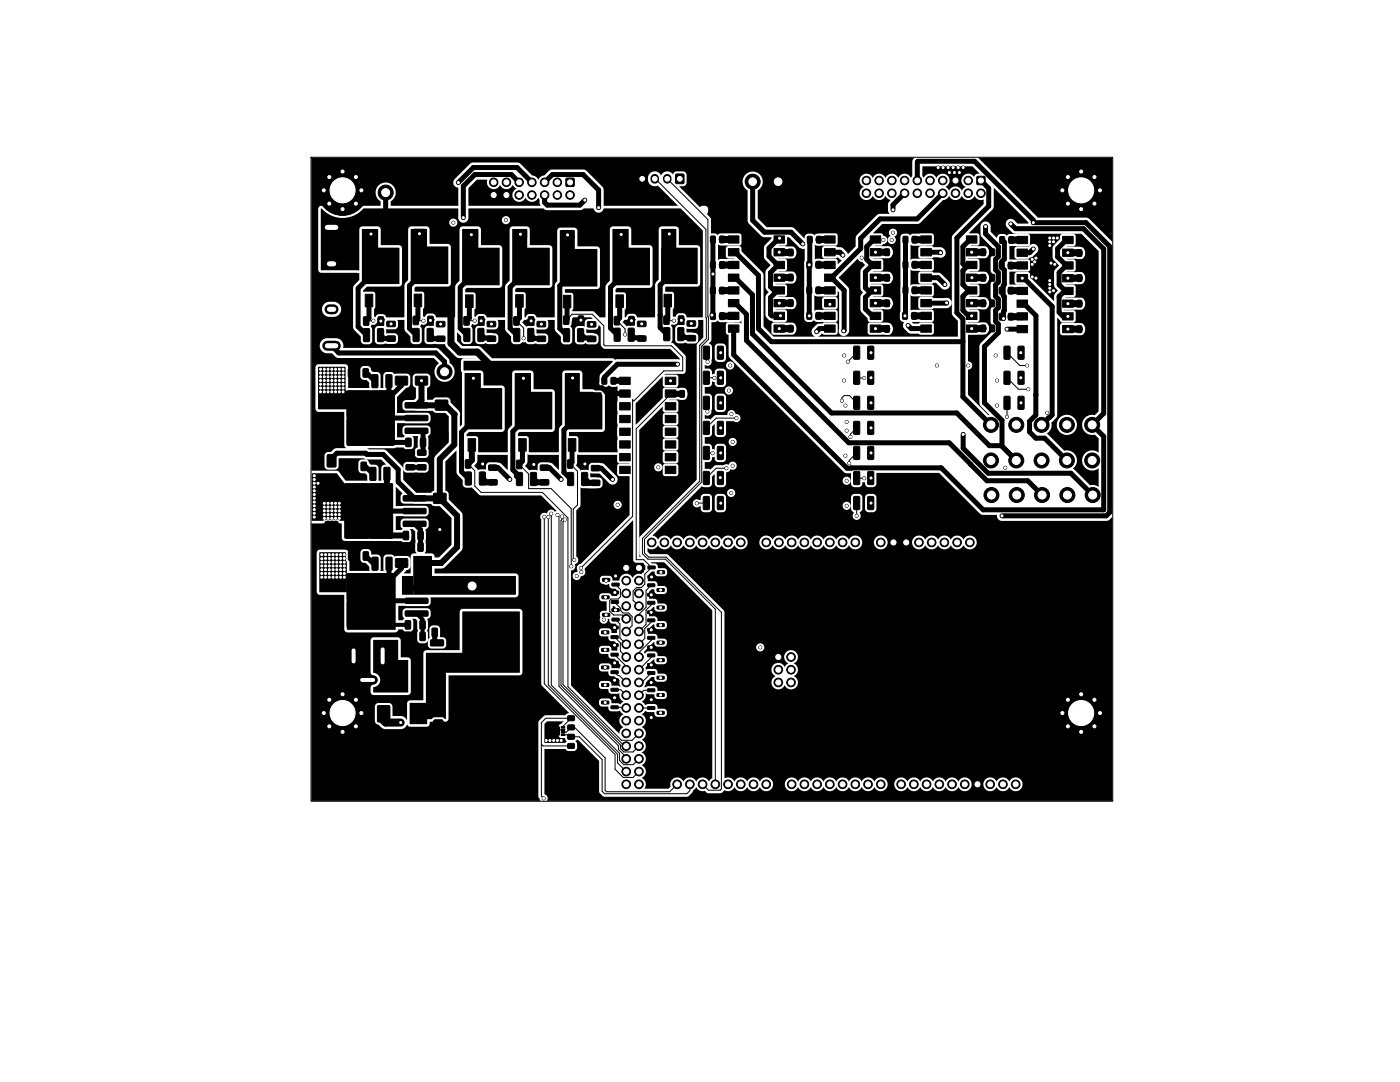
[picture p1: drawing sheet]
<svg xmlns="http://www.w3.org/2000/svg" width="279mm" height="216mm" viewBox="0 0 279 216" stroke-linecap="round" stroke-linejoin="round" font-family="sans-serif">
<g fill="none" stroke="#000" stroke-width=".2">
<path d="M62.1 31.4h160v128.5h-160zM130.7 35.7l10.2 10.1 .1 21.8-1.4 1.3v27.1l-11.4 11.4v3.1l1.1 1.1h3.5l10 9.9v35M133.2 35.7l8.1 8.1 .1 23.9-1.4 1.4v27.1l-11.4 11.4v2.7l.9 .9h3.5l11 11v35.2l-.3 .3h-2.3l-1.2-1.2M74.5 64l-1.4 .1M83 63.9l1.5 .1M94.7 64h-1.6M103.1 64l1.4 1.5v2M113 63.9l1.2-1.2h4l2.3 2.3v3.7l.3 .3h13.2l2.2 2.3v2.7h-3.7l-6 6-.3-.3v23.3l-10.3 10.4M123.1 64l1.7 1.6v1.1M133 63.9l.1 .1h1.4M133.8 78.5v.2l-6.8 6.8v26.2h1.5l1.5 1.5-1.3 1.4v2l-.7 .6h-1l-.6 .7v1.9l1.1 1.1M141 70.4v1.5l.2 .3"/>
<path d="M141 75.4h1.5M142.5 75.4h.1M168 80v-.6l.5-.5h1l1.5 1.5M171 70.4l-1.8 1.8M171 75.4h1.5M201 70.4l2.5 2.5h1.5M201 75.4l2.3 2.3h1.9M93.4 92.6l1.3 1.3v3.1l1.3 1.2h12.2l5.1 5.1v33.7l10.7 10.7h2.1l1.4-1.4M103.6 92.7l1.9 1.9v2.9h4.5l4 4v11.5M113.8 92.6l1.4 1.4v6.8l-.8 .8v10l.2 .2M141 80.4v1.5l.2 .2M141 90.4h1.2"/>
<path d="M145 93.4h-2.1l-1.9 2M147 83.4h-4.1l-1.9 2M171 85.4l-1.3 1.2v.6M171 90.4l-1.5 1.5v.5M171 95.4h1.5M201 83.2h.1M201 80.4v2.8M108.6 103.1v33.3l14.2 14.2v2.9l1.6 1.6h2l1.1-1.1M109.4 103.2v33.5l13.8 13.8v1.7l1.8 1.8M110 102.5v34.2l13.6 13.6v1.4l.9 .9h1.9l1.1-1.2M111.2 102.8l.4 .3v33.8l11.8 11.9v.7l1.6 1.6v.3M112.2 103.1l-.1 .6-.1 .2v32.9l11.8 11.8v.8l.7 .6h1.9l1.1-1.1"/>
<path d="M112.7 103.7l-.3 .4v32.5l12.2 12.3h.4M122.8 116.7l1 .9v1.5l-.4 .4h-1.5l-.2 .3v2.1l.8 .8h1.7l.8 .8M130 116.8l-1.1 1v3.4l-1.4 1.4v.9M141 100.4h-1.9M171 100.4v2.5M122.7 137.6h1.2l1.1 1.1M122.7 134.1l.6 .7h.3l1.4 1.4M122.7 130.6l2.3 2.3v.7M122.7 127.1l1.1 1.2v1.6l1.2 1.2M122.7 120.1l1.2 1.3v.4l.5 .5h1.1l.6 .7v1.9l-1.1 1.1M122.8 123.6l.9 .9v2.8l1.3 1.3M130 120.3v.4l-1.1 1v2.9l-1.4 1.4"/>
<path d="M130 123.8v.3l-1.3 1.3v2l-1.2 1.2M130 127.3v.5l-2.5 2.4v.9M130 130.8v.4l-2.5 2.4M130 134.3l-1.9 1.9h-.6M130 137.7h-1.5l-1 1M108 148.5l.4 .3h5.6M112.4 145.6h-1.2l-.2 .3M112.4 145.1v-.2l1.6-1.6h-5.1l-.9 .9v14.7l.5 .4M112.4 146.6h1l.4 .4h1.8l4.6 4.6v6.3l.5 .5h16.4l.6-.6v-1.3M112.4 146.1h.6l1-1h.7l6.1 6.1v6.5l.3 .3h12.6l1.4-1.5M122.7 141.1h2.1l.2 .2M127.5 141.3h2.5"/>
</g>
<g fill="#000" stroke="#000" stroke-width=".2">
<path d="M113 35.6h1.5v1.6h-1.5zM134.9 34.8h1.5v1.8h-1.5zM153.8 34.8h3v2.9h-3zM195 35.2h1.5v1.6h-1.5zM64.9 51.8l.4-.2 2 .1 .3 .3-.1 1.4-.4 .2h-2.1l-.2-.5v-1.1zM64.5 44.5l.3-.1h3l.2 .4v1.3l-.5 .3-2.9-.1-.3-.4v-1.1zM72.4 49.6h7v7h-7zM72.9 45.9h2.3v1.6h-2.3zM76.9 45.9h2.3v1.6h-2.3zM82.2 49.5h7v7h-7zM82.5 45.8h2.4v1.7h-2.4zM86.5 45.8h2.4v1.7h-2.4z"/>
<path d="M92.5 49.7h7v7h-7zM92.9 46h2.3v1.7h-2.3zM96.9 46h2.3v1.7h-2.3zM102.5 49.6h7v7h-7zM102.7 45.9h2.3v1.7h-2.3zM106.7 45.9h2.3v1.7h-2.3zM112 49.8h7v7h-7zM112.1 46.1h2.3v1.6h-2.3zM116.1 46.1h2.3v1.6h-2.3zM122.5 49.7h7v7h-7zM122.8 46h2.3v1.6h-2.3zM126.8 46h2.3v1.6h-2.3z"/>
<path d="M132.1 49.6h7v7h-7zM132.4 45.9h2.3v1.6h-2.3zM136.4 45.9h2.3v1.6h-2.3zM141.8 57.4l.7-.1 .3 .1v1l-.2 .3h-.6l-.2-.2zM141.8 52.3l.7-.1 .3 .1v1l-.2 .3h-.6l-.2-.2zM141.8 47.2l.7-.1 .3 .1v1l-.2 .3h-.6l-.2-.2zM143.7 57.4l.7-.1 .2 .1v1l-.1 .3h-.7l-.2-.2zM143.7 52.3l.7-.1 .2 .1v1l-.1 .3h-.7l-.2-.2zM143.7 47.2l.7-.1 .2 .1v1l-.1 .3h-.7l-.2-.2zM145.4 47.1h2.1v1.4h-2.1zM145.4 49.6h2.1v1.5h-2.1zM145.4 52.1h2.1v1.5h-2.1z"/>
<path d="M145.4 54.7h2.1v1.4h-2.1zM145.4 57.2h2.1v1.5h-2.1zM154.5 57.2h2.1v1.5h-2.1zM154.5 54.7h2.1v1.4h-2.1zM154.5 52.1h2.1v1.5h-2.1zM154.5 49.6h2.1v1.5h-2.1zM154.5 47.1h2.1v1.4h-2.1zM157.3 54.8l.7-.1 .3 .1v1l-.2 .3h-.6l-.2-.2zM157.3 49.8l.7-.1 .3 .1v1l-.2 .3h-.6l-.2-.2zM159.2 54.8l.7-.1 .2 .1v1l-.1 .3h-.7l-.2-.2zM159.2 49.8l.7-.1 .2 .1v1l-.1 .3h-.7l-.2-.2zM161.1 52.2l.7-.1 .2 .2v1l-.1 .2h-.7l-.2-.1z"/>
<path d="M161.1 57.3l.7-.1 .2 .2v1l-.1 .2h-.7l-.2-.1zM161.2 47.2l.7-.1 .2 .2v1l-.1 .2h-.7l-.2-.1zM162.9 52.2l.7-.1 .2 .2v1l-.1 .2h-.6l-.3-.1zM162.9 57.3l.7-.1 .2 .2v1l-.1 .2h-.6l-.3-.1zM163 47.2l.7-.1 .2 .2v1l-.1 .2h-.6l-.3-.1zM164.6 47.1h2.1v1.4h-2.1zM164.6 49.6h2.1v1.5h-2.1zM164.6 52.1h2.1v1.5h-2.1zM164.6 54.7h2.1v1.4h-2.1zM164.6 57.2h2.1v1.5h-2.1zM173.7 57.2h2.1v1.5h-2.1zM173.7 54.7h2.1v1.4h-2.1z"/>
<path d="M173.7 52.1h2.1v1.5h-2.1zM173.7 49.6h2.1v1.5h-2.1zM173.7 47.1h2.1v1.4h-2.1zM176.6 54.8l.7-.1 .2 .2v1l-.1 .2h-.7l-.2-.1zM176.6 49.7l.7-.1 .2 .2v1l-.1 .2h-.7l-.2-.1zM178.4 54.8l.7-.1 .2 .2v1l-.1 .2h-.6l-.3-.1zM178.4 49.7l.7-.1 .2 .2v1l-.1 .2h-.6l-.3-.1zM180.3 52.2l.7-.1 .2 .2v1l-.1 .2h-.7l-.2-.1zM180.3 57.3l.7-.1 .2 .2v1l-.1 .2h-.7l-.2-.1zM180.3 47.2l.7-.1 .2 .2v1l-.1 .2h-.7l-.2-.1zM182.1 52.2l.7-.1 .2 .2v1l-.1 .2h-.6l-.3-.1zM182.1 57.3l.7-.1 .2 .2v1l-.1 .2h-.6l-.3-.1z"/>
<path d="M182.1 47.2l.7-.1 .2 .2v1l-.1 .2h-.6l-.3-.1zM183.8 47.1h2.1v1.4h-2.1zM183.8 49.6h2.1v1.5h-2.1zM183.8 52.1h2.1v1.5h-2.1zM183.8 54.7h2.1v1.4h-2.1zM183.8 57.2h2.1v1.5h-2.1zM192.9 57.2h2.1v1.5h-2.1zM192.9 54.7h2.1v1.4h-2.1zM192.9 52.1h2.1v1.5h-2.1zM192.9 49.6h2.1v1.5h-2.1zM192.9 47.1h2.1v1.4h-2.1zM195.8 54.8l.7-.1 .2 .2v1l-.1 .2h-.7l-.2-.1z"/>
<path d="M195.8 49.7l.7-.1 .2 .2v1l-.1 .2h-.7l-.2-.1zM197.6 54.8l.7-.1 .2 .2v1l-.1 .2h-.6l-.3-.1zM197.6 49.7l.7-.1 .2 .2v1l-.1 .2h-.6l-.3-.1zM199.5 57.4l.7-.1 .2 .1v1l-.1 .3h-.7l-.2-.2zM199.5 52.4l.7-.1 .2 .1v1l-.1 .3h-.7l-.2-.2zM199.6 47.3l.7-.1 .2 .1v1l-.1 .3h-.7l-.2-.2zM201.3 57.4l.7-.1 .2 .1v1l-.1 .3h-.6l-.3-.2zM201.3 52.4l.7-.1 .2 .1v1l-.1 .3h-.6l-.3-.2zM201.4 47.3l.7-.1 .2 .1v1l-.1 .3h-.6l-.3-.2zM203 47.2h2.1v1.4h-2.1zM203 49.7h2.1v1.5h-2.1zM203 52.2h2.1v1.5h-2.1z"/>
<path d="M203 54.8h2.1v1.4h-2.1zM203 57.3h2.1v1.5h-2.1zM212.1 57.3h2.1v1.5h-2.1zM212.1 54.8h2.1v1.4h-2.1zM212.1 52.2h2.1v1.5h-2.1zM212.1 49.7h2.1v1.5h-2.1zM212.1 47.2h2.1v1.4h-2.1zM215 49.9l.7-.1 .2 .1v1l-.1 .3h-.7l-.2-.2zM215 54.9l.7-.1 .2 .1v1l-.1 .3h-.7l-.2-.2zM216.8 49.9l.7-.1 .2 .1v1l-.1 .3h-.6l-.3-.2zM216.8 54.9l.7-.1 .2 .1v1l-.1 .3h-.6l-.3-.2zM65.3 79.4h2.4v1.9h-2.4z"/>
<path d="M69.6 73.6l.8-.1 .2 .2v1.3l-.1 .3h-.8l-.2-.2zM72.5 73.6l.8-.1 .2 .2v1.3l-.1 .3h-.7l-.3-.2zM72.6 65.6l.9-.1 .2 .2 .1 2.2-.2 .3h-.8l-.3-.2zM72.9 58.7h1.5v2.5h-1.5zM72.6 63.3l.8-.1 .2 .1v1.4l-.1 .2h-.7l-.3-.1zM74.3 74.8l.9-.1 .2 .2v2.2l-.1 .3h-.9l-.2-.2zM75.4 65.6l.9-.1 .3 .2v2.2l-.2 .3h-.8l-.3-.2zM75.5 63.3l.8-.1 .3 .1v1.4l-.2 .2h-.7l-.2-.1zM77.1 74.8l.9-.1 .2 .2v2.2l-.1 .3h-.9l-.2-.2zM77.5 58.7h1.5v2.5h-1.5zM77.2 64.1h1.6l.1 .2v.7l-.2 .2h-1.4l-.1-.2zM77.2 67.1l1.6-.1 .1 .3v.7l-.2 .1h-1.4l-.1-.2z"/>
<path d="M78.9 75.1h2.4v1.7h-2.4zM82.5 65.6l.9-.1 .3 .2v2.2l-.2 .2-.8 .1-.3-.2zM82.7 58.7h1.5v2.5h-1.5zM82.5 63.1h.8l.2 .1v1.4l-.1 .2h-.7l-.3-.1zM85.3 65.6l.9-.1 .2 .2 .1 2.2-.2 .2-.8 .1-.3-.2zM82.9 75.1h2.4v1.7h-2.4zM85.4 63.1h.8l.2 .1 .1 1.4-.2 .2h-.7l-.2-.1zM87.3 58.7h1.5v2.5h-1.5zM87.1 64.2l1.6-.1 .1 .3v.7l-.2 .1h-1.4l-.1-.2zM87.1 67.1h1.6l.1 .2v.7l-.2 .2-1.4-.1-.1-.2zM86.9 79.9h2.4v1.9h-2.4zM92.6 65.6l.9-.1 .3 .2v2.2l-.2 .2-.8 .1-.2-.2z"/>
<path d="M92.9 58.8h1.5v2.5h-1.5zM93.3 74.7h2.3v1.6h-2.3zM92.6 63.2h.8l.3 .1v1.4l-.2 .2h-.7l-.2-.1zM95.4 65.6l.9-.1 .3 .2v2.2l-.2 .2-.8 .1-.2-.2zM95.5 63.2h.8l.3 .1v1.4l-.2 .2h-.7l-.2-.1zM97.3 74.7h2.3v1.6h-2.3zM97.5 58.8h1.5v2.5h-1.5zM97.3 64.2l1.5-.1 .1 .3v.7l-.2 .1h-1.4l-.1-.2zM97.3 67.1l1.5-.1 .1 .3v.7l-.2 .2-1.4-.1-.1-.2zM102.6 65.6l.9-.1 .2 .2 .1 2.2-.2 .2-.8 .1-.3-.2zM102.9 58.8h1.5v2.5h-1.5zM103.3 74.7h2.3v1.6h-2.3z"/>
<path d="M102.6 63.2h.8l.2 .1v1.4l-.1 .2h-.7l-.3-.1zM105.4 65.6l.9-.1 .2 .2 .1 2.2-.2 .2-.8 .1-.3-.2zM105.5 63.2h.8l.2 .1 .1 1.4-.2 .2h-.7l-.2-.1zM107.3 74.7h2.3v1.6h-2.3zM107.5 58.8h1.5v2.5h-1.5zM107.2 64.2l1.6-.1 .1 .3v.7l-.2 .1h-1.4l-.1-.2zM107.2 67.1h1.6l.1 .2v.7l-.2 .2-1.4-.1-.1-.2zM112.4 58.9h1.5v2.5h-1.5zM112.5 65.6h.9l.3 .1v2.3l-.2 .2h-.8l-.2-.1zM113.1 74.6h2.3v1.6h-2.3zM112.5 63.1l.8-.1 .2 .2 .1 1.3-.2 .2-.7 .1-.2-.2zM115.3 65.6h.9l.3 .1v2.3l-.2 .2h-.8l-.2-.1z"/>
<path d="M115.4 63.1l.8-.1 .3 .2v1.3l-.2 .2-.7 .1-.2-.2zM117.1 74.6h2.3v1.6h-2.3zM117 58.9h1.5v2.5h-1.5zM117.3 64.2h1.5l.1 .2v.7l-.2 .2h-1.4l-.1-.3zM117.3 67.2l1.5-.1 .1 .2v.8l-.2 .1h-1.4l-.1-.2zM120.2 75.4l.7-.1 .2 .1v1l-.1 .3h-.7l-.2-.2zM122 75.4l.7-.1 .2 .1v1l-.1 .3h-.6l-.3-.2zM122.6 65.5h.9l.3 .1v2.3l-.2 .2h-.8l-.2-.1zM122.9 58.8h1.5v2.5h-1.5zM122.6 63.2l.8-.1 .2 .2 .1 1.3-.2 .2-.7 .1-.2-.2zM125.4 65.5h.9l.3 .1v2.3l-.2 .2h-.8l-.2-.1zM123.7 75.3h2.1v1.4h-2.1z"/>
<path d="M123.7 77.8h2.1v1.5h-2.1zM125.5 63.2l.8-.1 .3 .2v1.3l-.2 .2-.7 .1-.2-.2zM127.5 58.8h1.5v2.5h-1.5zM127.3 64.1h1.5l.1 .2v.7l-.2 .2h-1.4l-.1-.3zM127.3 67.1l1.5-.1 .1 .2v.8l-.2 .1h-1.4l-.1-.2zM132.5 65.4h.9l.3 .1v2.3l-.2 .2h-.8l-.2-.1zM132.5 58.7h1.5v2.5h-1.5zM132.5 63.1l.8-.1 .2 .2 .1 1.3-.2 .2-.7 .1-.2-.2zM132.8 77.8h2.1v1.5h-2.1zM132.8 75.3h2.1v1.4h-2.1zM135.3 65.4h.9l.3 .1v2.3l-.2 .2h-.8l-.2-.1zM135.7 78l.7-.1 .2 .1v1l-.1 .3h-.7l-.2-.2z"/>
<path d="M135.4 63.1l.8-.1 .3 .2v1.3l-.2 .2-.7 .1-.2-.2zM137.1 58.7h1.5v2.5h-1.5zM137.5 78l.7-.1 .2 .1v1l-.1 .3h-.6l-.3-.2zM137.2 64.1l1.5-.1 .1 .2v.8l-.2 .1h-1.4l-.1-.2zM137.2 67l1.5-.1 .1 .3v.7l-.2 .1h-1.4l-.1-.2zM140.4 79.1h.9l.3 .1v2.3l-.2 .2h-.8l-.2-.1zM140.4 69.1h.9l.3 .1v2.3l-.2 .2h-.8l-.2-.1zM140.4 74.1h.9l.3 .1v2.3l-.2 .2h-.8l-.2-.1zM141.8 62.5l.7-.1 .3 .1v1l-.2 .3h-.6l-.2-.2zM143.2 79.1h.9l.3 .1v2.3l-.2 .2h-.8l-.2-.1zM143.2 69.1h.9l.3 .1v2.3l-.2 .2h-.8l-.2-.1zM143.2 74.1h.9l.3 .1v2.3l-.2 .2h-.8l-.2-.1z"/>
<path d="M143.7 62.5l.7-.1 .2 .1v1l-.1 .3h-.7l-.2-.2zM145.4 59.8h2.1v1.4h-2.1zM145.4 62.3h2.1v1.5h-2.1zM145.4 64.8h2.1v1.5h-2.1zM154.5 64.8h2.1v1.5h-2.1zM154.5 62.3h2.1v1.5h-2.1zM154.5 59.8h2.1v1.4h-2.1zM157.3 59.9l.7-.1 .3 .1v1l-.2 .3h-.6l-.2-.2zM157.3 65l.7-.1 .3 .1v1l-.2 .3h-.6l-.2-.2zM159.2 59.9l.7-.1 .2 .1v1l-.1 .3h-.7l-.2-.2zM159.2 65l.7-.1 .2 .1v1l-.1 .3h-.7l-.2-.2zM161.1 62.4l.7-.1 .2 .2v1l-.1 .2h-.7l-.2-.1z"/>
<path d="M162.9 62.4l.7-.1 .2 .2v1l-.1 .2h-.6l-.3-.1zM164.6 59.8h2.1v1.4h-2.1zM164.6 62.3h2.1v1.5h-2.1zM164.6 64.8h2.1v1.5h-2.1zM170.4 74.1h.9l.3 .1v2.3l-.2 .2h-.8l-.2-.1zM170.4 69.1h.9l.3 .1v2.3l-.2 .2h-.8l-.2-.1zM170.4 79.1h.9l.3 .1v2.3l-.2 .2h-.8l-.2-.1zM173.2 74.1h.9l.3 .1v2.3l-.2 .2h-.8l-.2-.1zM173.2 69.1h.9l.3 .1v2.3l-.2 .2h-.8l-.2-.1zM173.2 79.1h.9l.3 .1v2.3l-.2 .2h-.8l-.2-.1zM173.7 64.8h2.1v1.5h-2.1zM173.7 62.3h2.1v1.5h-2.1z"/>
<path d="M173.7 59.8h2.1v1.4h-2.1zM176.6 59.9l.7-.1 .2 .2v1l-.1 .2h-.7l-.2-.1zM176.6 65l.7-.1 .2 .2v1l-.1 .2h-.7l-.2-.1zM178.4 59.9l.7-.1 .2 .2v1l-.1 .2h-.6l-.3-.1zM178.4 65l.7-.1 .2 .2v1l-.1 .2h-.6l-.3-.1zM180.2 62.4l.7-.1 .2 .2v1l-.1 .2h-.7l-.2-.1zM182 62.4l.7-.1 .2 .2v1l-.1 .2h-.6l-.3-.1zM183.8 59.8h2.1v1.4h-2.1zM183.8 62.3h2.1v1.5h-2.1zM183.8 64.8h2.1v1.5h-2.1zM192.9 64.8h2.1v1.5h-2.1zM192.9 62.3h2.1v1.5h-2.1z"/>
<path d="M192.9 59.8h2.1v1.4h-2.1zM195.8 59.9l.7-.1 .2 .2v1l-.1 .2h-.7l-.2-.1zM195.8 64.9l.7-.1 .2 .2v1l-.1 .2h-.7l-.2-.1zM197.6 59.9l.7-.1 .2 .2v1l-.1 .2h-.6l-.3-.1zM197.6 64.9l.7-.1 .2 .2v1l-.1 .2h-.6l-.3-.1zM199.5 62.6l.7-.1 .2 .1v1l-.1 .3h-.7l-.2-.2zM200.4 69.1h.9l.3 .1v2.3l-.2 .2h-.8l-.2-.1zM200.4 79.1h.9l.3 .1v2.3l-.2 .2h-.8l-.2-.1zM200.4 74.1h.9l.3 .1v2.3l-.2 .2h-.8l-.2-.1zM201.3 62.6l.7-.1 .2 .1v1l-.1 .3h-.6l-.3-.2zM203.2 69.1h.9l.3 .1v2.3l-.2 .2h-.8l-.2-.1zM203.2 79.1h.9l.3 .1v2.3l-.2 .2h-.8l-.2-.1z"/>
<path d="M203.2 74.1h.9l.3 .1v2.3l-.2 .2h-.8l-.2-.1zM203 59.9h2.1v1.4h-2.1zM203 62.4h2.1v1.5h-2.1zM203 64.9h2.1v1.5h-2.1zM212.1 64.9h2.1v1.5h-2.1zM212.1 62.4h2.1v1.5h-2.1zM212.1 59.9h2.1v1.4h-2.1zM215 65.1l.7-.1 .2 .1v1l-.1 .3h-.7l-.2-.2zM215 60l.7-.1 .2 .1v1l-.1 .3h-.7l-.2-.2zM216.8 65.1l.7-.1 .2 .1v1l-.1 .3h-.6l-.3-.2zM216.8 60l.7-.1 .2 .1v1l-.1 .3h-.6l-.3-.2zM65.3 90.8h1.7v2.3h-1.7z"/>
<path d="M65.3 94.8h1.7v2.3h-1.7zM65 97.9h2.4v1.9h-2.4zM65.3 85.6h2.4v1.9h-2.4zM69.2 92.3l.8-.1 .2 .1v1.4l-.1 .2h-.8l-.2-.1zM72.1 92.3l.8-.1 .2 .1v1.4l-.1 .2h-.7l-.3-.1zM73.9 93.3l.9-.1 .2 .2v2.2l-.1 .3h-.9l-.2-.2zM69.3 83.6h4.4v5.1h-4.4zM69.3 78.1h4.4v5.1h-4.4zM76.7 93.3l.9-.1 .2 .2v2.2l-.1 .3h-.9l-.2-.2zM74.2 83.6h4.4v5.1h-4.4zM74.2 78.1h4.4v5.1h-4.4zM69.3 78.1h9.3v10.6h-9.3z"/>
<path d="M81 87.5l.8-.1 .2 .2 .1 1.3-.2 .2-.7 .1-.2-.2zM81.1 92.8l1.5-.1 .1 .2v.8l-.2 .1h-1.4l-.1-.2zM81.1 89.8h1.5l.1 .2v.7l-.2 .2h-1.4l-.1-.3zM83.9 87.5l.8-.1 .3 .2v1.3l-.2 .2-.7 .1-.2-.2zM83.4 89.8h1.5l.1 .2v.7l-.2 .2h-1.4l-.1-.3zM83.4 92.8l1.5-.1 .1 .2v.8l-.2 .1h-1.4l-.1-.2zM80.5 99l4.3-.1 .2 .1v.7l-.2 .3h-4.1l-.3-.3zM80.9 85.5l4.3-.1 .2 .2v.7l-.2 .2h-4.1l-.3-.2zM80.9 82.9h4.3l.2 .1v.7l-.2 .3h-4.1l-.3-.3zM80.9 80.4l4.3-.1 .2 .2v.7l-.2 .2h-4.1l-.3-.2zM86.6 98.5h2.4v1.9h-2.4zM86.9 86.1h2.4v1.9h-2.4z"/>
<path d="M92.9 94.2h.9l.3 .1v2.3l-.2 .2h-.8l-.2-.1zM93 78.4h7v7h-7zM93.4 87.5h1.5v2.5h-1.5zM92.9 91.8l.8-.1 .3 .2v1.3l-.2 .2-.7 .1-.2-.2zM95.7 94.2h.9l.3 .1v2.3l-.2 .2h-.8l-.2-.1zM95.8 91.8l.8-.1 .3 .2v1.3l-.2 .2-.7 .1-.2-.2zM98 87.5h1.5v2.5h-1.5zM97.6 92.8h1.5l.1 .2v.7l-.2 .2h-1.4l-.1-.3zM97.6 95.8l1.5-.1 .1 .2v.8l-.2 .1h-1.4l-.1-.2zM103.1 94.3h.9l.3 .1v2.3l-.2 .2h-.8l-.2-.1zM103.1 78.4h7v7h-7zM103.5 87.5h1.5v2.5h-1.5z"/>
<path d="M103.1 91.9l.8-.1 .2 .2 .1 1.3-.2 .2-.7 .1-.2-.2zM105.9 94.3h.9l.3 .1v2.3l-.2 .2h-.8l-.2-.1zM106 91.9l.8-.1 .3 .2v1.3l-.2 .2-.7 .1-.2-.2zM108.1 87.5h1.5v2.5h-1.5zM107.9 92.8h1.5l.1 .2v.7l-.2 .2h-1.4l-.1-.3zM107.9 95.8l1.5-.1 .1 .2v.8l-.2 .1h-1.4l-.1-.2zM113 78.4h7v7h-7zM113.3 94.3h.9l.3 .1v2.3l-.2 .2h-.8l-.2-.1zM113.4 87.5h1.5v2.5h-1.5zM113.3 91.8l.8-.1 .3 .2v1.3l-.2 .2-.7 .1-.2-.2zM116.1 94.3h.9l.3 .1v2.3l-.2 .2h-.8l-.2-.1zM116.2 91.8l.8-.1 .3 .2v1.3l-.2 .2-.7 .1-.2-.2z"/>
<path d="M118 87.5h1.5v2.5h-1.5zM118.1 92.9h1.5l.1 .2v.7l-.2 .2h-1.4l-.1-.3zM118.1 95.9l1.5-.1 .1 .2v.8l-.2 .1h-1.4l-.1-.2zM123.7 80.3h2.1v1.5h-2.1zM123.7 82.9h2.1v1.4h-2.1zM123.7 85.4h2.1v1.5h-2.1zM123.7 88h2.1v1.4h-2.1zM123.7 90.5h2.1v1.5h-2.1zM123.7 93h2.1v1.5h-2.1zM132.8 93h2.1v1.5h-2.1zM132.8 90.5h2.1v1.5h-2.1zM132.8 88h2.1v1.4h-2.1z"/>
<path d="M132.8 85.4h2.1v1.5h-2.1zM132.8 82.9h2.1v1.4h-2.1zM132.8 80.3h2.1v1.5h-2.1zM140.4 84.1h.9l.3 .1v2.3l-.2 .2h-.8l-.2-.1zM140.4 89.1h.9l.3 .1v2.3l-.2 .2h-.8l-.2-.1zM140.4 99.1h.9l.3 .1v2.3l-.2 .2h-.8l-.2-.1zM140.4 94.1h.9l.3 .1v2.3l-.2 .2h-.8l-.2-.1zM143.2 84.1h.9l.3 .1v2.3l-.2 .2h-.8l-.2-.1zM143.2 89.1h.9l.3 .1v2.3l-.2 .2h-.8l-.2-.1zM143.2 99.1h.9l.3 .1v2.3l-.2 .2h-.8l-.2-.1zM143.2 94.1h.9l.3 .1v2.3l-.2 .2h-.8l-.2-.1zM170.4 89.1h.9l.3 .1v2.3l-.2 .2h-.8l-.2-.1z"/>
<path d="M170.4 94.1h.9l.3 .1v2.3l-.2 .2h-.8l-.2-.1zM170.4 84.1h.9l.3 .1v2.3l-.2 .2h-.8l-.2-.1zM170.4 99.1h.9l.3 .1v2.3l-.2 .2h-.8l-.2-.1zM173.2 89.1h.9l.3 .1v2.3l-.2 .2h-.8l-.2-.1zM173.2 94.1h.9l.3 .1v2.3l-.2 .2h-.8l-.2-.1zM173.2 84.1h.9l.3 .1v2.3l-.2 .2h-.8l-.2-.1zM173.2 99.1h.9l.3 .1v2.3l-.2 .2h-.8l-.2-.1zM65 104.1h2.4v1.9h-2.4zM65.3 115.9h2.4v1.9h-2.4zM69.6 110.1h.8l.2 .1v1.4l-.1 .2h-.7l-.3-.1zM72.5 110.1h.8l.3 .1v1.4l-.2 .2h-.7l-.2-.1zM69 102.2h4.4v5.1h-4.4z"/>
<path d="M69 96.7h4.4v5.1h-4.4zM69.4 114.6h4.4v5.1h-4.4zM74.3 111.2h.9l.2 .1 .1 2.3-.2 .2h-.8l-.3-.1zM77.1 111.2h.9l.3 .1v2.3l-.2 .2h-.8l-.3-.1zM73.8 102.2h4.4v5.1h-4.4zM73.8 96.7h4.4v5.1h-4.4zM69 96.7h9.2v10.6h-9.2zM74.2 114.6h4.4v5.1h-4.4zM80.5 106.1l.8-.1 .3 .1v1.4l-.2 .2h-.7l-.2-.1zM79 111.5h2.3v1.7h-2.3zM80.5 108.4l.8-.1 .3 .1v1.4l-.2 .2h-.7l-.2-.1zM83.4 106.1l.8-.1 .3 .1v1.4l-.2 .2h-.7l-.2-.1z"/>
<path d="M83.4 108.4l.8-.1 .3 .1v1.4l-.2 .2h-.7l-.2-.1zM80.5 104h4.3l.2 .1v.7l-.2 .3h-4.1l-.3-.3zM80.5 101.5l4.3-.1 .2 .2v.7l-.2 .2h-4.1l-.3-.2zM83 111.5h2.3v1.7h-2.3zM80.9 116.9l4.3-.1 .2 .1v.7l-.2 .3h-4.1l-.3-.3zM86.6 104.7h2.4v1.9h-2.4zM86.9 116.4h2.4v1.9h-2.4zM98.4 115.7h3.1v2.4h-3.1zM120.2 118.9h1.3l.1 .5-1.4 .1zM120.3 115.4h1.3l.1 .5-1.4 .1zM122 118l1.4-.1v.5l-1.3 .1zM122.2 116.4h1.3l.1 .5h-1.4z"/>
<path d="M122.2 114.5h1.3l.1 .5h-1.4zM124.1 112.5h1.7v1.7h-1.7zM126.7 112.5h1.7v1.7h-1.7zM129.3 116.5h1.3l.1 .5-1.4 .1zM129.3 118.4h1.3l.1 .5-1.4 .1zM129.3 113l1.4-.1 .1 .5-1.4 .1zM129.3 114.9l1.4-.1 .1 .5-1.4 .1zM131.2 117.5l1.3-.1 .1 .5-1.4 .1zM131.2 113.9h1.4v.5l-1.3 .1zM177.5 107.4h1.7v1.7h-1.7zM180 107.4h1.7v1.7h-1.7zM65.3 122.1h2.4v1.9h-2.4z"/>
<path d="M69.4 120.1h4.4v5.1h-4.4zM75.5 128.7h1.8v4.4h-1.8zM74.2 120.1h4.4v5.1h-4.4zM69.4 114.6h9.2v10.6h-9.2zM78.6 134h2.3v3.2h-2.3zM80.9 123.9l.8-.1 .3 .2v1.3l-.2 .2-.7 .1-.2-.2zM80.9 126.2l.8-.1 .3 .2v1.3l-.2 .2-.7 .1-.2-.2zM83.8 123.9l.8-.1 .3 .2v1.3l-.2 .2-.7 .1-.2-.2zM83.8 126.2l.8-.1 .3 .2v1.3l-.2 .2-.7 .1-.2-.2zM80.9 121.9h4.3l.2 .1v.7l-.2 .3h-4.1l-.3-.3zM80.9 119.4l4.3-.1 .2 .2v.7l-.2 .2h-4.1l-.3-.2zM86.3 125.4l.8-.1 .2 .2v1.3l-.1 .2-.8 .1-.2-.2z"/>
<path d="M85.4 134h2.3v3.2h-2.3zM86.6 139.7h1.7v2.4h-1.7zM86 127.7h2.4l.1 .2v.9l-.2 .1h-2.3l-.1-.2zM86 130.5h2.4l.1 .2v.9l-.2 .1h-2.3l-.1-.2zM86.9 122.6h2.4v1.9h-2.4zM89.2 125.4l.8-.1 .2 .2v1.3l-.1 .2-.7 .1-.3-.2zM98.4 122.5h3.1v2.4h-3.1zM93.5 125.9h9.5v7.7h-9.5zM93.5 138.4h9.5v7.7h-9.5zM120.1 136.4h1.3l.1 .5-1.4 .1zM120.1 132.9h1.3l.1 .5-1.4 .1zM120.1 125.9h1.3l.1 .5-1.4 .1z"/>
<path d="M120.1 129.4h1.3l.1 .5-1.4 .1zM120.3 122.4h1.3l.1 .5-1.4 .1zM122 137.4l1.3-.1 .1 .5-1.4 .1zM122 135.5l1.3-.1 .1 .5-1.4 .1zM122 133.9l1.3-.1 .1 .5-1.4 .1zM122 132l1.3-.1 .1 .5-1.4 .1zM122 139l1.3-.1 .1 .5-1.4 .1zM122 126.9l1.3-.1 .1 .5-1.4 .1zM122 125l1.3-.1 .1 .5-1.4 .1zM122 130.4l1.3-.1 .1 .5-1.4 .1zM122 128.5l1.3-.1 .1 .5-1.4 .1zM122 119.9l1.4-.1v.5l-1.3 .1z"/>
<path d="M122.2 123.4l1.3-.1 .1 .5-1.4 .1zM122.2 121.5l1.3-.1 .1 .5-1.4 .1zM129.3 134h1.3l.1 .5-1.4 .1zM129.3 135.9h1.3l.1 .5-1.4 .1zM129.3 130.5h1.3l.1 .5-1.4 .1zM129.3 132.4h1.3l.1 .5-1.4 .1zM129.3 120h1.3l.1 .5-1.4 .1zM129.3 121.9h1.3l.1 .5-1.4 .1zM129.3 137.5l1.3-.1 .1 .5-1.4 .1zM129.3 139.4l1.3-.1 .1 .5-1.4 .1zM129.3 123.5h1.3l.1 .5-1.4 .1zM129.3 125.4h1.3l.1 .5-1.4 .1z"/>
<path d="M129.3 127h1.3l.1 .5-1.4 .1zM129.3 128.9h1.3l.1 .5-1.4 .1zM131.2 135l1.3-.1 .1 .5-1.4 .1zM131.2 131.5l1.3-.1 .1 .5-1.4 .1zM131.2 121l1.3-.1 .1 .5-1.4 .1zM131.2 138.4h1.3l.1 .5-1.4 .1zM131.2 124.5l1.3-.1 .1 .5-1.4 .1zM131.2 128l1.3-.1 .1 .5-1.4 .1zM154.5 130.2h1.7v1.8h-1.7zM75.4 140.9h2.3v3.1h-2.3zM82.2 140.9h2.3v3.1h-2.3zM86.6 143.7h1.7v2.4h-1.7z"/>
<path d="M109.2 145h.7v.3h-.7zM109.2 145.5h.7v.3h-.7zM109.2 146h.7v.3h-.7zM109.2 146.5h.7v.3h-.7zM110.3 145.1h1.4v1.6h-1.4zM112 146.5h.7v.3h-.7zM112 146h.7v.3h-.7zM112 145.5h.7v.3h-.7zM112 145h.7v.3h-.7zM113.3 146.6l1.2-.1 .2 .3v.6l-.3 .1h-1l-.1-.2zM113.3 148.4l1.2-.1 .2 .3v.6l-.3 .2-1-.1-.1-.2zM113.3 142.9l1.2-.1 .2 .3v.6l-.3 .1h-1l-.1-.2z"/>
<path d="M113.3 144.7l1.2-.1 .2 .3v.6l-.3 .2-1-.1-.1-.2zM120.1 139.9h1.3l.1 .5-1.4 .1zM122 140.9l1.3-.1 .1 .5-1.4 .1zM129.3 141h1.3l.1 .5-1.4 .1zM129.3 142.9h1.3l.1 .5-1.4 .1zM131.2 142l1.3-.1 .1 .5-1.4 .1zM194.2 155.6h1.7v1.8h-1.7z"/>
<circle cx="64.6" cy="38" r=".3"/>
<circle cx="64.6" cy="38" r=".45"/>
<circle cx="65.7" cy="35.3" r=".45"/>
<circle cx="65.7" cy="35.3" r=".3"/>
<circle cx="68.4" cy="38" r="5"/>
<circle cx="68.4" cy="38" r="2.5"/>
<circle cx="68.4" cy="34.2" r=".3"/>
<circle cx="68.4" cy="34.2" r=".45"/>
<circle cx="71" cy="35.3" r=".45"/>
<circle cx="71" cy="35.3" r=".3"/>
<circle cx="72.1" cy="38" r=".45"/>
<circle cx="72.1" cy="38" r=".3"/>
<circle cx="77" cy="38.4" r=".8"/>
<circle cx="77" cy="38.4" r="1.5"/>
<circle cx="91.5" cy="36.4" r=".3"/>
<circle cx="98.5" cy="36.4" r=".85"/>
<circle cx="98.5" cy="38.9" r=".85"/>
<circle cx="98.5" cy="38.9" r=".5"/>
<circle cx="98.5" cy="36.4" r=".5"/>
<circle cx="101.1" cy="38.9" r=".85"/>
<circle cx="101.1" cy="36.4" r=".85"/>
<circle cx="101.1" cy="38.9" r=".5"/>
<circle cx="101.1" cy="36.4" r=".5"/>
<circle cx="103.6" cy="36.4" r=".85"/>
<circle cx="103.6" cy="38.9" r=".85"/>
<circle cx="103.6" cy="38.9" r=".5"/>
<circle cx="103.6" cy="36.4" r=".5"/>
<circle cx="106.1" cy="38.9" r=".85"/>
<circle cx="106.1" cy="36.4" r=".85"/>
<circle cx="106.1" cy="38.9" r=".5"/>
<circle cx="106.1" cy="36.4" r=".5"/>
<circle cx="108.7" cy="38.9" r=".85"/>
<circle cx="108.7" cy="36.4" r=".85"/>
<circle cx="108.7" cy="38.9" r=".5"/>
<circle cx="108.7" cy="36.4" r=".5"/>
<circle cx="111.2" cy="38.9" r=".85"/>
<circle cx="111.2" cy="36.4" r=".85"/>
<circle cx="111.2" cy="38.9" r=".5"/>
<circle cx="111.2" cy="36.4" r=".5"/>
<circle cx="113.8" cy="38.9" r=".85"/>
<circle cx="113.8" cy="36.4" r=".5"/>
<circle cx="113.8" cy="38.9" r=".5"/>
<circle cx="116.7" cy="39.9" r=".3"/>
<circle cx="128.2" cy="35.7" r=".48"/>
<circle cx="130.7" cy="35.7" r=".48"/>
<circle cx="133.2" cy="35.7" r=".48"/>
<circle cx="135.7" cy="35.7" r=".48"/>
<circle cx="150.2" cy="36.2" r="1.5"/>
<circle cx="150.2" cy="36.2" r=".76"/>
<circle cx="155.3" cy="36.2" r=".76"/>
<circle cx="172.9" cy="36" r=".85"/>
<circle cx="172.9" cy="38.6" r=".85"/>
<circle cx="172.9" cy="38.6" r=".5"/>
<circle cx="172.9" cy="36" r=".5"/>
<circle cx="175.4" cy="36" r=".85"/>
<circle cx="175.4" cy="38.6" r=".85"/>
<circle cx="175.4" cy="36" r=".5"/>
<circle cx="175.4" cy="38.6" r=".5"/>
<circle cx="178" cy="36" r=".85"/>
<circle cx="178" cy="38.6" r=".85"/>
<circle cx="178" cy="38.6" r=".5"/>
<circle cx="178" cy="36" r=".5"/>
<circle cx="180.5" cy="38.6" r=".85"/>
<circle cx="180.5" cy="36" r=".85"/>
<circle cx="180.5" cy="38.6" r=".5"/>
<circle cx="180.5" cy="36" r=".5"/>
<circle cx="183.1" cy="36" r=".85"/>
<circle cx="183.1" cy="38.6" r=".85"/>
<circle cx="183.1" cy="38.6" r=".5"/>
<circle cx="183.1" cy="36" r=".5"/>
<circle cx="185.6" cy="36" r=".85"/>
<circle cx="185.6" cy="38.6" r=".85"/>
<circle cx="185.6" cy="36" r=".5"/>
<circle cx="185.6" cy="38.6" r=".5"/>
<circle cx="187.2" cy="33.4" r=".3"/>
<circle cx="188.1" cy="36" r=".85"/>
<circle cx="188.1" cy="38.6" r=".85"/>
<circle cx="188.1" cy="36" r=".5"/>
<circle cx="188.1" cy="38.6" r=".5"/>
<circle cx="188.2" cy="33.4" r=".3"/>
<circle cx="189.2" cy="33.4" r=".3"/>
<circle cx="189.5" cy="34.4" r=".3"/>
<circle cx="190.2" cy="33.4" r=".3"/>
<circle cx="190.5" cy="34.4" r=".3"/>
<circle cx="190.7" cy="38.6" r=".85"/>
<circle cx="190.7" cy="36" r=".85"/>
<circle cx="190.7" cy="38.6" r=".5"/>
<circle cx="190.7" cy="36" r=".5"/>
<circle cx="191.2" cy="33.4" r=".3"/>
<circle cx="191.5" cy="34.4" r=".3"/>
<circle cx="192.2" cy="33.4" r=".3"/>
<circle cx="193.2" cy="36" r=".85"/>
<circle cx="193.2" cy="38.6" r=".85"/>
<circle cx="193.2" cy="36" r=".5"/>
<circle cx="193.2" cy="38.6" r=".5"/>
<circle cx="195.8" cy="38.6" r=".85"/>
<circle cx="195.8" cy="36" r=".5"/>
<circle cx="195.8" cy="38.6" r=".5"/>
<circle cx="212" cy="38" r=".3"/>
<circle cx="212" cy="38" r=".45"/>
<circle cx="213.1" cy="35.3" r=".45"/>
<circle cx="213.1" cy="35.3" r=".3"/>
<circle cx="215.8" cy="38" r="5"/>
<circle cx="215.8" cy="38" r="2.5"/>
<circle cx="215.8" cy="34.2" r=".3"/>
<circle cx="215.8" cy="34.2" r=".45"/>
<circle cx="218.4" cy="35.3" r=".45"/>
<circle cx="218.4" cy="35.3" r=".3"/>
<circle cx="219.5" cy="38" r=".45"/>
<circle cx="219.5" cy="38" r=".3"/>
<circle cx="65.7" cy="40.6" r=".45"/>
<circle cx="65.7" cy="40.6" r=".3"/>
<circle cx="68.4" cy="41.7" r=".3"/>
<circle cx="68.4" cy="41.7" r=".45"/>
<circle cx="71" cy="40.6" r=".45"/>
<circle cx="71" cy="40.6" r=".3"/>
<circle cx="74" cy="46.7" r=".3"/>
<circle cx="83.7" cy="46.6" r=".3"/>
<circle cx="90.5" cy="44.4" r=".3"/>
<circle cx="92.5" cy="43.4" r=".3"/>
<circle cx="94.1" cy="46.8" r=".3"/>
<circle cx="101" cy="43.9" r=".3"/>
<circle cx="103.9" cy="46.7" r=".3"/>
<circle cx="113.3" cy="46.9" r=".3"/>
<circle cx="119.5" cy="41.4" r=".3"/>
<circle cx="124" cy="46.8" r=".3"/>
<circle cx="133.6" cy="46.7" r=".3"/>
<circle cx="142.3" cy="54.7" r=".3"/>
<circle cx="155.5" cy="55.4" r=".3"/>
<circle cx="155.5" cy="50.3" r=".3"/>
<circle cx="155.6" cy="47.5" r=".3"/>
<circle cx="160.2" cy="48.7" r=".3"/>
<circle cx="161.5" cy="52.8" r=".3"/>
<circle cx="168.2" cy="50.9" r=".3"/>
<circle cx="172" cy="51.4" r=".3"/>
<circle cx="174.7" cy="58" r=".3"/>
<circle cx="174.7" cy="55.4" r=".3"/>
<circle cx="174.7" cy="50.3" r=".3"/>
<circle cx="176.3" cy="47.9" r=".3"/>
<circle cx="178" cy="47.9" r=".3"/>
<circle cx="178.2" cy="46.4" r=".3"/>
<circle cx="178.2" cy="41.9" r=".3"/>
<circle cx="187.7" cy="50.4" r=".3"/>
<circle cx="188.6" cy="56.8" r=".3"/>
<circle cx="193.9" cy="50.3" r=".3"/>
<circle cx="194" cy="55.4" r=".3"/>
<circle cx="196.7" cy="45.2" r=".3"/>
<circle cx="201.7" cy="44.7" r=".3"/>
<circle cx="204" cy="55.5" r=".3"/>
<circle cx="206" cy="55.3" r=".3"/>
<circle cx="206" cy="52.7" r=".3"/>
<circle cx="206" cy="51.7" r=".3"/>
<circle cx="206.2" cy="44.4" r=".3"/>
<circle cx="206.2" cy="49.7" r=".3"/>
<circle cx="206.5" cy="52.3" r=".3"/>
<circle cx="206.7" cy="51.5" r=".3"/>
<circle cx="206.7" cy="55.5" r=".3"/>
<circle cx="209.5" cy="49" r=".3"/>
<circle cx="209.5" cy="58.3" r=".3"/>
<circle cx="209.5" cy="48.3" r=".3"/>
<circle cx="209.5" cy="47.5" r=".3"/>
<circle cx="209.5" cy="57.5" r=".3"/>
<circle cx="209.5" cy="56.7" r=".3"/>
<circle cx="209.5" cy="56" r=".3"/>
<circle cx="209.7" cy="52.5" r=".3"/>
<circle cx="210.3" cy="48.3" r=".3"/>
<circle cx="210.3" cy="47.5" r=".3"/>
<circle cx="210.3" cy="58" r=".3"/>
<circle cx="210.5" cy="52.7" r=".3"/>
<circle cx="211" cy="47.5" r=".3"/>
<circle cx="213.1" cy="40.6" r=".45"/>
<circle cx="213.1" cy="40.6" r=".3"/>
<circle cx="213.1" cy="55.5" r=".3"/>
<circle cx="213.1" cy="50.4" r=".3"/>
<circle cx="215.8" cy="41.7" r=".3"/>
<circle cx="215.8" cy="41.7" r=".45"/>
<circle cx="218.4" cy="40.6" r=".45"/>
<circle cx="218.4" cy="40.6" r=".3"/>
<circle cx="64" cy="75.2" r=".3"/>
<circle cx="64" cy="73.7" r=".3"/>
<circle cx="64" cy="78.2" r=".3"/>
<circle cx="64" cy="76.7" r=".3"/>
<circle cx="64" cy="75.9" r=".3"/>
<circle cx="64" cy="77.4" r=".3"/>
<circle cx="64" cy="74.4" r=".3"/>
<circle cx="64.7" cy="75.2" r=".3"/>
<circle cx="64.7" cy="73.7" r=".3"/>
<circle cx="64.7" cy="78.2" r=".3"/>
<circle cx="64.7" cy="76.7" r=".3"/>
<circle cx="64.7" cy="75.9" r=".3"/>
<circle cx="64.7" cy="77.4" r=".3"/>
<circle cx="64.7" cy="74.4" r=".3"/>
<circle cx="65.5" cy="75.2" r=".3"/>
<circle cx="65.5" cy="73.7" r=".3"/>
<circle cx="65.5" cy="76.7" r=".3"/>
<circle cx="65.5" cy="78.2" r=".3"/>
<circle cx="65.5" cy="75.9" r=".3"/>
<circle cx="65.5" cy="77.4" r=".3"/>
<circle cx="65.5" cy="74.4" r=".3"/>
<circle cx="66.2" cy="75.2" r=".3"/>
<circle cx="66.2" cy="73.7" r=".3"/>
<circle cx="66.2" cy="78.2" r=".3"/>
<circle cx="66.2" cy="76.7" r=".3"/>
<circle cx="66.2" cy="75.9" r=".3"/>
<circle cx="66.2" cy="77.4" r=".3"/>
<circle cx="66.2" cy="74.4" r=".3"/>
<circle cx="67" cy="75.2" r=".3"/>
<circle cx="67" cy="73.7" r=".3"/>
<circle cx="67" cy="78.2" r=".3"/>
<circle cx="67" cy="76.7" r=".3"/>
<circle cx="67" cy="75.9" r=".3"/>
<circle cx="67" cy="77.4" r=".3"/>
<circle cx="67" cy="74.4" r=".3"/>
<circle cx="67.7" cy="75.2" r=".3"/>
<circle cx="67.7" cy="73.7" r=".3"/>
<circle cx="67.7" cy="76.7" r=".3"/>
<circle cx="67.7" cy="78.2" r=".3"/>
<circle cx="67.7" cy="75.9" r=".3"/>
<circle cx="67.7" cy="77.4" r=".3"/>
<circle cx="67.7" cy="74.4" r=".3"/>
<circle cx="68.5" cy="75.2" r=".3"/>
<circle cx="68.5" cy="73.7" r=".3"/>
<circle cx="68.5" cy="78.2" r=".3"/>
<circle cx="68.5" cy="76.7" r=".3"/>
<circle cx="68.5" cy="75.9" r=".3"/>
<circle cx="68.5" cy="77.4" r=".3"/>
<circle cx="68.5" cy="74.4" r=".3"/>
<circle cx="74.5" cy="64" r=".3"/>
<circle cx="76" cy="64.1" r=".3"/>
<circle cx="78" cy="64.6" r=".3"/>
<circle cx="84.1" cy="76" r=".3"/>
<circle cx="84.5" cy="64" r=".3"/>
<circle cx="85.9" cy="63.9" r=".3"/>
<circle cx="87.9" cy="64.7" r=".3"/>
<circle cx="88.7" cy="74.2" r=".8"/>
<circle cx="88.7" cy="74.2" r="1.5"/>
<circle cx="94.5" cy="75.5" r=".3"/>
<circle cx="94.7" cy="64" r=".3"/>
<circle cx="96" cy="64" r=".3"/>
<circle cx="98.1" cy="64.7" r=".3"/>
<circle cx="104.5" cy="75.5" r=".3"/>
<circle cx="104.5" cy="67.5" r=".3"/>
<circle cx="106" cy="64" r=".3"/>
<circle cx="108" cy="64.7" r=".3"/>
<circle cx="114.3" cy="75.4" r=".3"/>
<circle cx="115.9" cy="63.9" r=".3"/>
<circle cx="118.1" cy="64.7" r=".3"/>
<circle cx="124.8" cy="66.7" r=".3"/>
<circle cx="126" cy="64" r=".3"/>
<circle cx="128.1" cy="64.6" r=".3"/>
<circle cx="133.8" cy="76" r=".3"/>
<circle cx="134.5" cy="64" r=".3"/>
<circle cx="135.2" cy="72.7" r=".3"/>
<circle cx="136" cy="63.9" r=".3"/>
<circle cx="138" cy="64.6" r=".3"/>
<circle cx="141.2" cy="72.2" r=".3"/>
<circle cx="142.1" cy="62.9" r=".3"/>
<circle cx="142.6" cy="75.4" r=".3"/>
<circle cx="143.8" cy="70.4" r=".3"/>
<circle cx="143.8" cy="75.4" r=".3"/>
<circle cx="145.5" cy="77.9" r=".3"/>
<circle cx="145.7" cy="72.9" r=".3"/>
<circle cx="155.5" cy="65.6" r=".3"/>
<circle cx="155.5" cy="60.5" r=".3"/>
<circle cx="155.8" cy="63" r=".3"/>
<circle cx="161.5" cy="63" r=".3"/>
<circle cx="163" cy="66.2" r=".3"/>
<circle cx="165.6" cy="60.7" r=".3"/>
<circle cx="168" cy="80" r=".3"/>
<circle cx="168.4" cy="66" r=".3"/>
<circle cx="168.4" cy="75.9" r=".3"/>
<circle cx="168.5" cy="70.9" r=".3"/>
<circle cx="169.2" cy="72.2" r=".3"/>
<circle cx="172.5" cy="75.4" r=".3"/>
<circle cx="173.8" cy="70.4" r=".3"/>
<circle cx="173.8" cy="75.4" r=".3"/>
<circle cx="174.7" cy="60.5" r=".3"/>
<circle cx="174.7" cy="65.6" r=".3"/>
<circle cx="180.6" cy="63" r=".3"/>
<circle cx="181.2" cy="64.9" r=".3"/>
<circle cx="187" cy="72.9" r=".3"/>
<circle cx="188.9" cy="60.4" r=".3"/>
<circle cx="193.2" cy="72.9" r=".3"/>
<circle cx="193.9" cy="63" r=".3"/>
<circle cx="193.9" cy="60.5" r=".3"/>
<circle cx="193.9" cy="65.6" r=".3"/>
<circle cx="198.7" cy="70.9" r=".3"/>
<circle cx="199" cy="75.9" r=".3"/>
<circle cx="200.3" cy="63.6" r=".3"/>
<circle cx="201" cy="65.7" r=".3"/>
<circle cx="203.7" cy="75.4" r=".3"/>
<circle cx="203.7" cy="70.4" r=".3"/>
<circle cx="205" cy="72.9" r=".3"/>
<circle cx="205.2" cy="77.7" r=".3"/>
<circle cx="213.1" cy="63.1" r=".3"/>
<circle cx="213.1" cy="60.6" r=".3"/>
<circle cx="213.1" cy="65.7" r=".3"/>
<circle cx="62.7" cy="96.4" r=".3"/>
<circle cx="62.7" cy="99.4" r=".3"/>
<circle cx="62.7" cy="95.7" r=".3"/>
<circle cx="62.7" cy="98.7" r=".3"/>
<circle cx="62.7" cy="97.9" r=".3"/>
<circle cx="62.7" cy="94.9" r=".3"/>
<circle cx="62.7" cy="97.2" r=".3"/>
<circle cx="63.5" cy="96.4" r=".3"/>
<circle cx="96.3" cy="92.6" r=".3"/>
<circle cx="101.7" cy="95.7" r=".3"/>
<circle cx="106.5" cy="92.7" r=".3"/>
<circle cx="112" cy="95.7" r=".3"/>
<circle cx="116.7" cy="92.6" r=".3"/>
<circle cx="122.2" cy="95.7" r=".3"/>
<circle cx="131.4" cy="93.3" r=".3"/>
<circle cx="141.2" cy="82.1" r=".3"/>
<circle cx="142.2" cy="90.4" r=".3"/>
<circle cx="143.8" cy="95.3" r=".3"/>
<circle cx="143.8" cy="85.4" r=".3"/>
<circle cx="143.8" cy="90.4" r=".3"/>
<circle cx="143.8" cy="80.4" r=".3"/>
<circle cx="145" cy="93.4" r=".3"/>
<circle cx="145.9" cy="98.4" r=".3"/>
<circle cx="146" cy="82.6" r=".3"/>
<circle cx="146.2" cy="88.2" r=".3"/>
<circle cx="146.2" cy="92.9" r=".3"/>
<circle cx="147" cy="83.4" r=".3"/>
<circle cx="168.7" cy="80.9" r=".3"/>
<circle cx="168.7" cy="90.9" r=".3"/>
<circle cx="169" cy="84.2" r=".3"/>
<circle cx="169" cy="95.9" r=".3"/>
<circle cx="169" cy="85.9" r=".3"/>
<circle cx="169.5" cy="92.4" r=".3"/>
<circle cx="169.7" cy="87.2" r=".3"/>
<circle cx="172.5" cy="95.4" r=".3"/>
<circle cx="173.8" cy="90.4" r=".3"/>
<circle cx="173.8" cy="85.4" r=".3"/>
<circle cx="173.8" cy="80.4" r=".3"/>
<circle cx="173.8" cy="95.4" r=".3"/>
<circle cx="192.2" cy="86.7" r=".3"/>
<circle cx="197.8" cy="84.8" r=".8"/>
<circle cx="197.8" cy="91.9" r=".8"/>
<circle cx="197.8" cy="91.9" r="1.5"/>
<circle cx="197.8" cy="84.8" r="1.5"/>
<circle cx="197.9" cy="98.8" r="1.5"/>
<circle cx="197.9" cy="98.8" r=".8"/>
<circle cx="199" cy="80.9" r=".3"/>
<circle cx="200.6" cy="93.3" r=".3"/>
<circle cx="201" cy="83.2" r=".3"/>
<circle cx="202.8" cy="84.8" r=".8"/>
<circle cx="202.8" cy="91.9" r=".8"/>
<circle cx="202.8" cy="91.9" r="1.5"/>
<circle cx="202.8" cy="84.8" r="1.5"/>
<circle cx="202.9" cy="98.8" r="1.5"/>
<circle cx="202.9" cy="98.8" r=".8"/>
<circle cx="203.8" cy="80.4" r=".3"/>
<circle cx="207.9" cy="84.8" r=".8"/>
<circle cx="207.9" cy="91.9" r=".8"/>
<circle cx="207.9" cy="91.9" r="1.5"/>
<circle cx="207.9" cy="84.8" r="1.5"/>
<circle cx="208" cy="98.8" r=".8"/>
<circle cx="208" cy="98.8" r="1.5"/>
<circle cx="209" cy="82.4" r=".3"/>
<circle cx="212.9" cy="84.8" r=".8"/>
<circle cx="212.9" cy="91.9" r=".8"/>
<circle cx="212.9" cy="91.9" r="1.5"/>
<circle cx="212.9" cy="84.8" r="1.5"/>
<circle cx="213" cy="98.8" r=".8"/>
<circle cx="213" cy="98.8" r="1.5"/>
<circle cx="218" cy="84.8" r=".8"/>
<circle cx="218" cy="91.9" r=".8"/>
<circle cx="218" cy="91.9" r="1.5"/>
<circle cx="218" cy="84.8" r="1.5"/>
<circle cx="218.1" cy="98.8" r=".8"/>
<circle cx="218.1" cy="98.8" r="1.5"/>
<circle cx="62.7" cy="102.4" r=".3"/>
<circle cx="62.7" cy="100.9" r=".3"/>
<circle cx="62.7" cy="101.7" r=".3"/>
<circle cx="62.7" cy="100.2" r=".3"/>
<circle cx="62.7" cy="103.2" r=".3"/>
<circle cx="64.2" cy="111.5" r=".3"/>
<circle cx="64.2" cy="112.9" r=".3"/>
<circle cx="64.2" cy="114.4" r=".3"/>
<circle cx="64.2" cy="110.7" r=".3"/>
<circle cx="64.2" cy="113.7" r=".3"/>
<circle cx="64.2" cy="112.2" r=".3"/>
<circle cx="64.2" cy="115.2" r=".3"/>
<circle cx="64.7" cy="100.4" r=".3"/>
<circle cx="64.7" cy="103.4" r=".3"/>
<circle cx="64.7" cy="102.7" r=".3"/>
<circle cx="64.7" cy="101.9" r=".3"/>
<circle cx="64.7" cy="101.2" r=".3"/>
<circle cx="65" cy="112.9" r=".3"/>
<circle cx="65" cy="114.4" r=".3"/>
<circle cx="65" cy="110.7" r=".3"/>
<circle cx="65" cy="111.4" r=".3"/>
<circle cx="65" cy="113.7" r=".3"/>
<circle cx="65" cy="112.2" r=".3"/>
<circle cx="65" cy="115.2" r=".3"/>
<circle cx="65.5" cy="100.4" r=".3"/>
<circle cx="65.5" cy="103.4" r=".3"/>
<circle cx="65.5" cy="102.7" r=".3"/>
<circle cx="65.5" cy="101.9" r=".3"/>
<circle cx="65.5" cy="101.2" r=".3"/>
<circle cx="65.7" cy="112.9" r=".3"/>
<circle cx="65.7" cy="110.7" r=".3"/>
<circle cx="65.7" cy="114.4" r=".3"/>
<circle cx="65.7" cy="113.7" r=".3"/>
<circle cx="65.7" cy="111.4" r=".3"/>
<circle cx="65.7" cy="115.2" r=".3"/>
<circle cx="65.7" cy="112.2" r=".3"/>
<circle cx="66.2" cy="100.4" r=".3"/>
<circle cx="66.2" cy="103.4" r=".3"/>
<circle cx="66.2" cy="102.7" r=".3"/>
<circle cx="66.2" cy="101.9" r=".3"/>
<circle cx="66.2" cy="101.2" r=".3"/>
<circle cx="66.5" cy="112.9" r=".3"/>
<circle cx="66.5" cy="114.4" r=".3"/>
<circle cx="66.5" cy="110.7" r=".3"/>
<circle cx="66.5" cy="111.4" r=".3"/>
<circle cx="66.5" cy="113.7" r=".3"/>
<circle cx="66.5" cy="115.2" r=".3"/>
<circle cx="66.5" cy="112.2" r=".3"/>
<circle cx="67" cy="100.4" r=".3"/>
<circle cx="67" cy="103.4" r=".3"/>
<circle cx="67" cy="102.7" r=".3"/>
<circle cx="67" cy="101.9" r=".3"/>
<circle cx="67" cy="101.2" r=".3"/>
<circle cx="67.2" cy="112.9" r=".3"/>
<circle cx="67.2" cy="114.4" r=".3"/>
<circle cx="67.2" cy="110.7" r=".3"/>
<circle cx="67.2" cy="111.4" r=".3"/>
<circle cx="67.2" cy="113.7" r=".3"/>
<circle cx="67.2" cy="112.2" r=".3"/>
<circle cx="67.2" cy="115.2" r=".3"/>
<circle cx="67.7" cy="100.4" r=".3"/>
<circle cx="67.7" cy="103.4" r=".3"/>
<circle cx="67.7" cy="102.7" r=".3"/>
<circle cx="67.7" cy="101.9" r=".3"/>
<circle cx="67.7" cy="101.2" r=".3"/>
<circle cx="68" cy="112.9" r=".3"/>
<circle cx="68" cy="114.4" r=".3"/>
<circle cx="68" cy="110.7" r=".3"/>
<circle cx="68" cy="113.7" r=".3"/>
<circle cx="68" cy="111.4" r=".3"/>
<circle cx="68" cy="115.2" r=".3"/>
<circle cx="68" cy="112.2" r=".3"/>
<circle cx="68.7" cy="112.9" r=".3"/>
<circle cx="68.7" cy="114.4" r=".3"/>
<circle cx="68.7" cy="110.7" r=".3"/>
<circle cx="68.7" cy="113.7" r=".3"/>
<circle cx="68.7" cy="111.4" r=".3"/>
<circle cx="68.7" cy="115.2" r=".3"/>
<circle cx="68.7" cy="112.2" r=".3"/>
<circle cx="87.8" cy="105.7" r=".3"/>
<circle cx="94.2" cy="116.9" r=".8"/>
<circle cx="94.2" cy="116.9" r="1.5"/>
<circle cx="108.6" cy="103.1" r=".3"/>
<circle cx="109.4" cy="103.2" r=".3"/>
<circle cx="110" cy="102.5" r=".3"/>
<circle cx="111.3" cy="102.7" r=".3"/>
<circle cx="112.2" cy="103.1" r=".3"/>
<circle cx="112.7" cy="103.7" r=".3"/>
<circle cx="114" cy="113" r=".3"/>
<circle cx="114.6" cy="111.8" r=".3"/>
<circle cx="115.1" cy="114.9" r=".3"/>
<circle cx="115.9" cy="113.4" r=".3"/>
<circle cx="116" cy="114.2" r=".3"/>
<circle cx="120.8" cy="119.2" r=".3"/>
<circle cx="121" cy="115.9" r=".3"/>
<circle cx="122.7" cy="118.2" r=".3"/>
<circle cx="122.8" cy="114.9" r=".3"/>
<circle cx="123.3" cy="100.7" r=".3"/>
<circle cx="125" cy="118.4" r=".86"/>
<circle cx="125" cy="115.9" r=".86"/>
<circle cx="125" cy="118.4" r=".51"/>
<circle cx="125" cy="113.3" r=".51"/>
<circle cx="125" cy="115.9" r=".51"/>
<circle cx="127.5" cy="115.9" r=".86"/>
<circle cx="127.5" cy="118.4" r=".86"/>
<circle cx="127.5" cy="115.9" r=".51"/>
<circle cx="127.5" cy="113.3" r=".51"/>
<circle cx="127.5" cy="118.4" r=".51"/>
<circle cx="130" cy="118.7" r=".3"/>
<circle cx="130" cy="115.1" r=".3"/>
<circle cx="130.1" cy="108.2" r=".86"/>
<circle cx="130.1" cy="108.2" r=".51"/>
<circle cx="131.8" cy="117.7" r=".3"/>
<circle cx="131.9" cy="114.2" r=".3"/>
<circle cx="132.6" cy="108.2" r=".86"/>
<circle cx="132.6" cy="108.2" r=".51"/>
<circle cx="135.1" cy="108.2" r=".86"/>
<circle cx="135.1" cy="108.2" r=".51"/>
<circle cx="137.7" cy="108.2" r=".86"/>
<circle cx="137.7" cy="108.2" r=".51"/>
<circle cx="139.1" cy="100.4" r=".3"/>
<circle cx="140.2" cy="108.2" r=".86"/>
<circle cx="140.2" cy="108.2" r=".51"/>
<circle cx="142.8" cy="108.2" r=".86"/>
<circle cx="142.8" cy="108.2" r=".51"/>
<circle cx="143.8" cy="100.4" r=".3"/>
<circle cx="145.3" cy="108.2" r=".86"/>
<circle cx="145.3" cy="108.2" r=".51"/>
<circle cx="147.8" cy="108.2" r=".86"/>
<circle cx="147.8" cy="108.2" r=".51"/>
<circle cx="152.9" cy="108.2" r=".86"/>
<circle cx="152.9" cy="108.2" r=".51"/>
<circle cx="155.5" cy="108.2" r=".86"/>
<circle cx="155.5" cy="108.2" r=".51"/>
<circle cx="158" cy="108.2" r=".86"/>
<circle cx="158" cy="108.2" r=".51"/>
<circle cx="160.5" cy="108.2" r=".86"/>
<circle cx="160.5" cy="108.2" r=".51"/>
<circle cx="163.1" cy="108.2" r=".86"/>
<circle cx="163.1" cy="108.2" r=".51"/>
<circle cx="165.6" cy="108.2" r=".86"/>
<circle cx="165.6" cy="108.2" r=".51"/>
<circle cx="168.2" cy="108.2" r=".86"/>
<circle cx="168.2" cy="108.2" r=".51"/>
<circle cx="169" cy="100.9" r=".3"/>
<circle cx="170.7" cy="108.2" r=".86"/>
<circle cx="170.7" cy="108.2" r=".51"/>
<circle cx="171" cy="102.9" r=".3"/>
<circle cx="173.8" cy="100.4" r=".3"/>
<circle cx="175.8" cy="108.2" r=".86"/>
<circle cx="175.8" cy="108.2" r=".51"/>
<circle cx="178.3" cy="108.2" r=".51"/>
<circle cx="180.9" cy="108.2" r=".51"/>
<circle cx="183.4" cy="108.2" r=".86"/>
<circle cx="183.4" cy="108.2" r=".51"/>
<circle cx="185.9" cy="108.2" r=".86"/>
<circle cx="185.9" cy="108.2" r=".51"/>
<circle cx="188.5" cy="108.2" r=".86"/>
<circle cx="188.5" cy="108.2" r=".51"/>
<circle cx="191" cy="108.2" r=".86"/>
<circle cx="191" cy="108.2" r=".51"/>
<circle cx="193.6" cy="108.2" r=".86"/>
<circle cx="193.6" cy="108.2" r=".51"/>
<circle cx="200" cy="102.9" r=".3"/>
<circle cx="65.7" cy="139.6" r=".45"/>
<circle cx="65.7" cy="139.6" r=".3"/>
<circle cx="68.4" cy="138.5" r=".3"/>
<circle cx="68.4" cy="138.5" r=".45"/>
<circle cx="71" cy="139.6" r=".45"/>
<circle cx="71" cy="139.6" r=".3"/>
<circle cx="120.5" cy="123.7" r=".3"/>
<circle cx="120.8" cy="133.2" r=".3"/>
<circle cx="120.8" cy="136.7" r=".3"/>
<circle cx="120.8" cy="126.2" r=".3"/>
<circle cx="120.8" cy="129.7" r=".3"/>
<circle cx="121" cy="122.7" r=".3"/>
<circle cx="122.7" cy="139.2" r=".3"/>
<circle cx="122.7" cy="135.7" r=".3"/>
<circle cx="122.7" cy="128.7" r=".3"/>
<circle cx="122.7" cy="125.2" r=".3"/>
<circle cx="122.7" cy="132.3" r=".3"/>
<circle cx="122.8" cy="121.7" r=".3"/>
<circle cx="125" cy="128.6" r=".86"/>
<circle cx="125" cy="126" r=".86"/>
<circle cx="125" cy="131.1" r=".86"/>
<circle cx="125" cy="120.9" r=".86"/>
<circle cx="125" cy="123.5" r=".86"/>
<circle cx="125" cy="136.2" r=".86"/>
<circle cx="125" cy="133.6" r=".86"/>
<circle cx="125" cy="138.7" r=".86"/>
<circle cx="125" cy="128.6" r=".51"/>
<circle cx="125" cy="120.9" r=".51"/>
<circle cx="125" cy="138.7" r=".51"/>
<circle cx="125" cy="123.5" r=".51"/>
<circle cx="125" cy="126" r=".51"/>
<circle cx="125" cy="136.2" r=".51"/>
<circle cx="125" cy="133.6" r=".51"/>
<circle cx="125" cy="131.1" r=".51"/>
<circle cx="127.5" cy="131.1" r=".86"/>
<circle cx="127.5" cy="128.6" r=".86"/>
<circle cx="127.5" cy="126" r=".86"/>
<circle cx="127.5" cy="123.5" r=".86"/>
<circle cx="127.5" cy="120.9" r=".86"/>
<circle cx="127.5" cy="136.2" r=".86"/>
<circle cx="127.5" cy="133.6" r=".86"/>
<circle cx="127.5" cy="138.7" r=".86"/>
<circle cx="127.5" cy="128.6" r=".51"/>
<circle cx="127.5" cy="136.2" r=".51"/>
<circle cx="127.5" cy="133.6" r=".51"/>
<circle cx="127.5" cy="120.9" r=".51"/>
<circle cx="127.5" cy="138.7" r=".51"/>
<circle cx="127.5" cy="131.1" r=".51"/>
<circle cx="127.5" cy="123.5" r=".51"/>
<circle cx="127.5" cy="126" r=".51"/>
<circle cx="130" cy="129.2" r=".3"/>
<circle cx="130" cy="122.2" r=".3"/>
<circle cx="130" cy="136.2" r=".3"/>
<circle cx="130" cy="125.7" r=".3"/>
<circle cx="130" cy="132.7" r=".3"/>
<circle cx="130" cy="139.6" r=".3"/>
<circle cx="131.8" cy="138.7" r=".3"/>
<circle cx="131.8" cy="124.7" r=".3"/>
<circle cx="131.8" cy="131.7" r=".3"/>
<circle cx="131.8" cy="128.2" r=".3"/>
<circle cx="131.8" cy="135.2" r=".3"/>
<circle cx="131.8" cy="121.2" r=".3"/>
<circle cx="151.7" cy="129.2" r=".3"/>
<circle cx="155.3" cy="133.6" r=".86"/>
<circle cx="155.3" cy="136.2" r=".86"/>
<circle cx="155.3" cy="133.6" r=".51"/>
<circle cx="155.3" cy="136.2" r=".51"/>
<circle cx="155.3" cy="131.1" r=".51"/>
<circle cx="157.9" cy="131.1" r=".86"/>
<circle cx="157.9" cy="133.6" r=".86"/>
<circle cx="157.9" cy="136.2" r=".86"/>
<circle cx="157.9" cy="136.2" r=".51"/>
<circle cx="157.9" cy="131.1" r=".51"/>
<circle cx="157.9" cy="133.6" r=".51"/>
<circle cx="213.1" cy="139.6" r=".45"/>
<circle cx="213.1" cy="139.6" r=".3"/>
<circle cx="215.8" cy="138.5" r=".3"/>
<circle cx="215.8" cy="138.5" r=".45"/>
<circle cx="218.4" cy="139.6" r=".45"/>
<circle cx="218.4" cy="139.6" r=".3"/>
<circle cx="64.6" cy="142.3" r=".3"/>
<circle cx="64.6" cy="142.3" r=".45"/>
<circle cx="65.7" cy="144.9" r=".45"/>
<circle cx="65.7" cy="144.9" r=".3"/>
<circle cx="68.4" cy="142.3" r="5"/>
<circle cx="68.4" cy="142.3" r="2.5"/>
<circle cx="68.4" cy="146" r=".3"/>
<circle cx="68.4" cy="146" r=".45"/>
<circle cx="71" cy="144.9" r=".45"/>
<circle cx="71" cy="144.9" r=".3"/>
<circle cx="72.1" cy="142.3" r=".45"/>
<circle cx="72.1" cy="142.3" r=".3"/>
<circle cx="80" cy="144.2" r=".3"/>
<circle cx="108.5" cy="159.3" r=".3"/>
<circle cx="109" cy="147.8" r=".3"/>
<circle cx="109.8" cy="147.8" r=".3"/>
<circle cx="110.5" cy="147.8" r=".3"/>
<circle cx="111.2" cy="147.8" r=".3"/>
<circle cx="112" cy="147.8" r=".3"/>
<circle cx="120.8" cy="140.2" r=".3"/>
<circle cx="125" cy="154" r=".86"/>
<circle cx="125" cy="143.8" r=".86"/>
<circle cx="125" cy="151.4" r=".86"/>
<circle cx="125" cy="146.3" r=".86"/>
<circle cx="125" cy="141.3" r=".86"/>
<circle cx="125" cy="148.9" r=".86"/>
<circle cx="125" cy="156.5" r=".86"/>
<circle cx="125" cy="151.4" r=".51"/>
<circle cx="125" cy="146.3" r=".51"/>
<circle cx="125" cy="141.3" r=".51"/>
<circle cx="125" cy="156.5" r=".51"/>
<circle cx="125" cy="143.8" r=".51"/>
<circle cx="125" cy="154" r=".51"/>
<circle cx="125" cy="148.9" r=".51"/>
<circle cx="127.5" cy="154" r=".86"/>
<circle cx="127.5" cy="151.4" r=".86"/>
<circle cx="127.5" cy="148.9" r=".86"/>
<circle cx="127.5" cy="141.3" r=".86"/>
<circle cx="127.5" cy="156.5" r=".86"/>
<circle cx="127.5" cy="143.8" r=".86"/>
<circle cx="127.5" cy="146.3" r=".86"/>
<circle cx="127.5" cy="146.3" r=".51"/>
<circle cx="127.5" cy="151.4" r=".51"/>
<circle cx="127.5" cy="143.8" r=".51"/>
<circle cx="127.5" cy="141.3" r=".51"/>
<circle cx="127.5" cy="156.5" r=".51"/>
<circle cx="127.5" cy="148.9" r=".51"/>
<circle cx="127.5" cy="154" r=".51"/>
<circle cx="130" cy="143.2" r=".3"/>
<circle cx="131.8" cy="142.2" r=".3"/>
<circle cx="135.1" cy="156.5" r=".86"/>
<circle cx="135.1" cy="156.5" r=".51"/>
<circle cx="137.7" cy="156.5" r=".86"/>
<circle cx="137.7" cy="156.5" r=".51"/>
<circle cx="140.2" cy="156.5" r=".86"/>
<circle cx="140.2" cy="156.5" r=".51"/>
<circle cx="142.8" cy="156.5" r=".86"/>
<circle cx="142.8" cy="156.5" r=".51"/>
<circle cx="145.3" cy="156.5" r=".86"/>
<circle cx="145.3" cy="156.5" r=".51"/>
<circle cx="147.8" cy="156.5" r=".86"/>
<circle cx="147.8" cy="156.5" r=".51"/>
<circle cx="150.4" cy="156.5" r=".86"/>
<circle cx="150.4" cy="156.5" r=".51"/>
<circle cx="152.9" cy="156.5" r=".86"/>
<circle cx="152.9" cy="156.5" r=".51"/>
<circle cx="158" cy="156.5" r=".86"/>
<circle cx="158" cy="156.5" r=".51"/>
<circle cx="160.5" cy="156.5" r=".86"/>
<circle cx="160.5" cy="156.5" r=".51"/>
<circle cx="163.1" cy="156.5" r=".86"/>
<circle cx="163.1" cy="156.5" r=".51"/>
<circle cx="165.6" cy="156.5" r=".86"/>
<circle cx="165.6" cy="156.5" r=".51"/>
<circle cx="168.2" cy="156.5" r=".86"/>
<circle cx="168.2" cy="156.5" r=".51"/>
<circle cx="170.7" cy="156.5" r=".86"/>
<circle cx="170.7" cy="156.5" r=".51"/>
<circle cx="173.2" cy="156.5" r=".86"/>
<circle cx="173.2" cy="156.5" r=".51"/>
<circle cx="175.8" cy="156.5" r=".86"/>
<circle cx="175.8" cy="156.5" r=".51"/>
<circle cx="179.8" cy="156.5" r=".86"/>
<circle cx="179.8" cy="156.5" r=".51"/>
<circle cx="182.4" cy="156.5" r=".86"/>
<circle cx="182.4" cy="156.5" r=".51"/>
<circle cx="184.9" cy="156.5" r=".86"/>
<circle cx="184.9" cy="156.5" r=".51"/>
<circle cx="187.5" cy="156.5" r=".86"/>
<circle cx="187.5" cy="156.5" r=".51"/>
<circle cx="190" cy="156.5" r=".86"/>
<circle cx="190" cy="156.5" r=".51"/>
<circle cx="192.5" cy="156.5" r=".86"/>
<circle cx="192.5" cy="156.5" r=".51"/>
<circle cx="195.1" cy="156.5" r=".51"/>
<circle cx="197.6" cy="156.5" r=".86"/>
<circle cx="197.6" cy="156.5" r=".51"/>
<circle cx="200.2" cy="156.5" r=".86"/>
<circle cx="200.2" cy="156.5" r=".51"/>
<circle cx="202.7" cy="156.5" r=".86"/>
<circle cx="202.7" cy="156.5" r=".51"/>
<circle cx="212" cy="142.3" r=".3"/>
<circle cx="212" cy="142.3" r=".45"/>
<circle cx="213.1" cy="144.9" r=".45"/>
<circle cx="213.1" cy="144.9" r=".3"/>
<circle cx="215.8" cy="142.3" r="5"/>
<circle cx="215.8" cy="142.3" r="2.5"/>
<circle cx="215.8" cy="146" r=".3"/>
<circle cx="215.8" cy="146" r=".45"/>
<circle cx="218.4" cy="144.9" r=".45"/>
<circle cx="218.4" cy="144.9" r=".3"/>
<circle cx="219.5" cy="142.3" r=".45"/>
<circle cx="219.5" cy="142.3" r=".3"/>
</g>
<path d="M70.6 129.8v2.2M72.3 135.7h2.2M76.4 129.6v2.6M76.4 122.7l2 2h3M83.1 122.4l1.2 1.2v3.4" fill="none" stroke="#000" stroke-width=".8"/>
<g fill="none" stroke="#000" stroke-width="1">
<path d="M77 38.4v7.2l1 1.1M103.6 36.4l-1.5-1.6h-7.3l-2.3 2.3v6.3M106.1 36.4l-2.9-3h-8.7l-3 3M108.7 36.4l1.5-1.6h6.2l3.1 3.1v3.5M108.7 38.9v1.5l.5 .5h6.5l1-1M150.2 36.3v7.7l2.4 2.3h5.3l2.3 2.4M180.5 38.6l-2.3 2.3v1M183.1 36v-3.7l.1-.1h11.3l11.7 11.7v.5h10.5l4.8 4.8v53l-.7 .7h-20.8M188.1 38.6l-5.1 5.1h-7.3l-3.9 3.9v2l-5.9 5.8M195.8 36l1.5 1.6v3.5l-6.3 6.4v14.9l1.2 1.2v15.6l5.6 5.6M65.3 45.4h1.7M65.7 52.6h.9"/>
<path d="M73.6 60v3.5l-.5 .6M75.9 53.1l-4.4 4.4v7.7l1.6 1.7M83.4 59.9v3.6l-.4 .4M85.7 53l-4 4v8.5l1.3 1.3M96 53.2l-4.2 4.1v8.2l1.4 1.3M106 53.1l-4.2 4.2v8.2l1.3 1.3M115.5 53.3l-3.8 3.7v8.5l1.4 1.4M126 53.2l-4.2 4.1v8.2l1.4 1.3M133.3 60v3.6l-.3 .3M135.6 53.1l-3.8 3.8-.1 8.5 1.4 1.3M142.3 47.8v14.9l-.2 .2M146.4 50.3h.3l4.7 4.7v10.6l2.6 2.6h38.2"/>
<path d="M155.2 58l-1.4 1.4v3.3l.3 .3h1.4M155.3 52.9l-1.5 1.5v2.8l.7 .8h1M155.6 47.5l-2.1 2v1.6l1.7 1.8h.3M161.6 47.8l-.1 15.2M165.6 55.4h.3M165.6 50.3h2l.6 .6M165.9 55.4l2.6 2.5-.1 8.1M174.1 52.9l-1.4 1.3v3.2l.5 .6h1.5M174.1 52.9h.6M174.1 58l-1.4 1.3v2.4l1.4 1.3h.6M174.7 47.8h-.3l-1.4 1.4v2.6l1.1 1.1M180.7 47.8l-.1 15.2"/>
<path d="M184.8 55.4h2.4l1.4 1.4M184.8 50.3l2.9 .1M193.3 52.9l-1.1 1.1v2.8l1.1 1.2M193.3 58l-1.1 1.1v2.8l1.1 1.1h.6M193.3 58h.6M193.9 47.8h-.3l-1.4 1.4v3.4l.2 .3h1.5M196.7 45.2v1.5l2.5 2.5v2l-.5 .5v2.1l.5 .6v1.9l-.5 .5v2.3l.5 .6v1.7l-.5 .5v2.2l.5 .6v1.7l-2.7 2.8v11.2l3.5 3.5v5.1l2.8 2.9-2.9-3h-2.4l-6.6-6.5h-25l-15.7-15.8v-7.8l-3.5-3.4h-.3M200 47.9l.4 .4v3.4l-.5 .5v1.2l.5 .5v2.9l-.2 .2v1.9l.2 .3v2.8l-.1 .1v1.5M201.7 44.7l1 .9h13.5l4.1 4.1v32.8l-2.3 2.3 2.3 2.3v14.6h-24.1l-8.4-8.3h-18.7l-22.7-22.6v-5.2M204 55.5h.3l5.7 5.6v21.7l-2.1 2M206.2 49.7l-.7 .7h-1.5M212.8 53h.3"/>
<path d="M212.8 53l-1.4 1.4v2.4l1.2 1.2M213.1 58h-.6l-1.1 1.2v3.1l.8 .8h.9M213.1 47.9h-.3l-1.7 1.7v1.6l1.7 1.8M65.3 69h1.7M65.7 61.7h.9M66.2 69l1.4 1.4h19.4l1.7 1.8v2M73 74.4h.2l1.6 1.7M75.9 66.9l.7 .7h1.4M77.6 76.1v3.3M80.1 76v.9l-3.7 3.7M85.8 66.8l.8 .8h1.3M93.7 60.1v3.4l-.6 .5"/>
<path d="M96 66.7l.7 .7h1.4M103.7 60v3.4l-.6 .6M105.9 66.8l.8 .7h1.3M113.2 60.2v3.5l-.2 .2M116 66.7l.7 .7h1.5M118.3 75.4v1.3l.6 .7h1.3l1.1 1.1h3.4M123.7 60.1v3.3l-.6 .6M125.9 66.6l.7 .8h1.4M131.8 62.8l-.1 .1M135.2 72.7h-12l-2.6 2.6v.7M135.9 66.5l.8 .8h1.3M146.4 60.5h.3l2.3 2.2v5.2l20.4 20.5h20l7.6 7.5h8.1l2.9 2.9"/>
<path d="M165.6 65.6h-2l-.6 .6M181.2 64.9l.7 .7h2.9M188.9 60.4l-4.1 .1M201 65.7h3M204 60.6h.3l2.4 2.4v19.8l-1.2 1.3v2.1l1.2 1.2h1.8l4.4 4.5M204 65.7h.1M66.2 92v-.5l1-1.1h5.8l.2 .3h3.3l3 3v2.5l3.2 3.2M72.6 93.1h.3l1.5 1.5M74 83.4h9.1M76.4 86.2l2.1 2.1h3M81.9 93.2h2.3M83.1 86h1.1"/>
<path d="M84.2 86l.3 .2M84.2 86l.2 .1v4.1M84.5 90.2l-.3 .1M96.5 81.9l-4.4 4.3v7.9l1.4 1.4M98.4 93.3h1l2.4 2.4M104.3 88.8v3.2l-.7 .7M106.6 81.9l-4.3 4.2v7.6l.7 .7v.6l.7 .6M108.7 93.3h.9l2.4 2.4M114.2 88.8v3.4l-.4 .4M116.5 81.9l-4 3.9v8.5l1.4 1.3M118.9 93.4h1.1l2.2 2.3M192.2 86.7v2.7l5 5h16.5l4.4 4.4"/>
<path d="M73 110.9l1.5 1.6h.3M73.6 102h9.1M74 119.9h9.1M77.6 112.5v3.4M80.1 112.3v1.1l-3.7 3.7M82.7 104.5l1.2 1.2v3.5M86.8 126.2v1.6l.4 .5"/>
</g>
<path d="M128.2 35.6v.2M130.7 35.6v.2M133.2 35.6v.2" fill="none" stroke="#000" stroke-width="1.7"/>
<path d="M70.6 129.8v2.2M72.3 135.7h2.2" fill="none" stroke="#000" stroke-width="1.8"/>
<path d="M65.3 69h1.7M65.8 61.7h.8" fill="none" stroke="#000" stroke-width="2"/>
<path d="M76.6 142.4v1.4l.4 .4h3" fill="none" stroke="#000" stroke-width="1.6"/>
<path d="M84.1 76v3.9l-1 1 5.8-.1 1.8 1.9v6l-2.9 2.9v7.8M122.4 76h2.3M133.8 78.5l2.3 .1M77.2 94.6v3.4l-1.2 1.2M82.7 99.4h.1M82.7 99.4h5.1M87.8 99.4l3.4 3.5v6.3l-3.1 3.1h-4M94.2 88.8v3l-.8 .8M96.3 95.5l.7 .7h1.4M106.5 95.6l.6 .6h1.6M116.7 95.6l.7 .7h1.5M76 104.8l2.1 2.1h2.9" fill="none" stroke="#000" stroke-width="1.2"/>
<g fill="none" stroke="#000" stroke-width="1.4">
<path d="M88 59.9l2 2v6.6l1.7 1.8h3.5l3.3 3.2v2M144.1 47.8h2.3M146.4 58h-2.3M146.4 52.9h-2.3M155.5 50.3l2.3 .1M157.8 55.4h-2.3M163.3 52.8l2.3 .1M163.3 57.9l.1 .1M163.4 58h2.2M165.6 47.8h-2.2M174.7 50.3h2.3M174.7 55.4h2.3"/>
<path d="M182.5 57.9h2.3M182.5 52.8l2.3 .1M184.8 57.9v.1M184.8 47.8h-2.3M193.9 50.3h2.3M193.9 55.4h2.3M201.7 58h2.3M201.7 53h2.3M201.8 47.9h2.2M204 53h.1M213.1 50.4l2.3 .1M215.4 55.5h-2.3"/>
<path d="M146.4 63l-2.3 .1M155.5 65.6h.1M155.5 60.5h2.3M155.5 65.6h2.3M155.5 60.5h.1M163.3 63h2.3M174.7 60.5h2.3M174.7 65.6h2.3M182.4 63h2.4M193.9 60.5h2.3M196.2 65.5l-2.3 .1M204 63.1l-2.3 .1"/>
<path d="M213.1 60.6h2.3M213.1 65.7h2.3"/>
</g>
<g fill="#000">
<path d="M95.2 35.8h2.1a1.36 1.36 0 0 0 .7 1.8 1.36 1.36 0 0 0 1.8-.7 1.36 1.36 0 0 0 1.3 .8 1.36 1.36 0 0 0 1.2-.8l.4 .5 .4 .2a1.36 1.36 0 0 0-.5 2.3 1.36 1.36 0 0 0 2.3-.5 1.36 1.36 0 0 0 1.2 .9 1.36 1.36 0 0 0 1.3-.9l.3 .4v.9l.2 .4h-14.4v-3.6zM62.1 31.5h120.4l-.4 .7v2.9l-.3 .4a1.36 1.36 0 0 0-1.3-.8 1.36 1.36 0 0 0-1.2 .8 1.36 1.36 0 0 0-1.3-.8 1.36 1.36 0 0 0-1.3 .8 1.36 1.36 0 0 0-1.3-.8 1.36 1.36 0 0 0-1.2 .8 1.36 1.36 0 0 0-2.3-.4 1.36 1.36 0 0 0 .5 2.2 1.36 1.36 0 0 0-.5 2.2 1.36 1.36 0 0 0 2.3-.5 1.36 1.36 0 0 0 1.2 .9 1.36 1.36 0 0 0 1.3-.9l.4 .6 .7 .3-.5 .5-.1 .4v1.2l.4 .7h-2l-.6 .2-4 4-.2 .6v1.7l-1.6 1.5-.2-.4-1.1-.9-.8-.1-.4-.2h-2.2l-.4 .3v1.7l.1 .3 .3 .2h2.2l.5-.3 .8 .6-.8 .9v-.8l-.4-.4h-3.8l-.4 .2v-3l.5 .2h3.8l.3-.4v-1.6l-.2-.3-.3-.1h-3.3l-.6 .1-.3 .3-.5-.4h-.8l-.5 .5-.1 .5-2.1-2.1-.3-.1-5.2-.1-1.8-1.8v-5.5l.2-.1a2.01 2.01 0 0 0 .3-3 2.01 2.01 0 0 0-3.1 .1 2.01 2.01 0 0 0 .6 3v6.1l.1 .3 2.8 2.8 1.9 .1v.3l-1.3 1.3-.2 .5v2l1.3 1.5-.8 .8-.2 .6v3l.2 .6 .4 .4-.4 .4-.2 .6v3.5a1.89 1.89 0 0 0 1.3 1.3l.3 .2h2.2l.5-.4v-1.6l-.2-.4-.3-.1-1.8-.1h3.1a1.21 1.21 0 0 0 1.1-1.2 1.21 1.21 0 0 0-1.1-1.2h-2.6l1.4-.1 .2-.2 .2-.3v-1.6l-.4-.4h-1.9l3.1-.1a1.21 1.21 0 0 0 1.1-1.2 1.21 1.21 0 0 0-1.1-1.2h-2.5l1.3-.1 .2-.1 .2-.4v-1.5l-.4-.5h-1.4h2.6a1.21 1.21 0 0 0 1.1-1.2 1.21 1.21 0 0 0-1.1-1.2l-2.6-.1 1.4-.1 .2-.1 .2-.3v-1.3h.4l2.1 2.2 .5 .2 .5-.1-.1 2.7 .1 11.5 .2 .3 .4 .1h.7l.5-.3 .6 .3 3.7 .1 .3-.2 .2-.3v-1.5l-.3-.4-3.9-.1-.5 .3v-2.4h1.6v1.6l.2 .4h2.4l.5-.4v-1.6l-.2-.3-.3-.1h-2.2l-.3 .1-.1 .3h-1.6v-.8l.8 .3h3.5l.4-.4v-.7l.3 .3v7.2a1.05 1.05 0 0 0 .7 1.4 1.05 1.05 0 0 0 1.3-1v-1.2h3.7v1.6l.2 .3 3.2 .1a1.26 1.26 0 0 0 1.6-1 1.26 1.26 0 0 0-1.2-1.4l-3.4-.1-.3 .2-.1 .3h-3.7l-.1-7.2-.1-.3-1.9-1.9 3.8-3.8a.81 .81 0 0 0 .9 .6l.6 .7-.8 .7-.2 .5v3.4l.1 .4 .4 .5-.4 .4-.1 .4v2.6l.2 .5 1.3 1.2v.5l.2 .2h2.6l.3-.3v-1.4h3.3l.1 1.3 .3 .4h.5l-.3 .6 .1 .6 .9 1 .6 .2h1.5l.4 .2h2.3l.4-.5v-1.6l-.3-.3-2.4-.1-.4 .3h-1l-.4-.4h4.2l.3-.4-.1-1.7-.4-.3h-3.8l-.4 .2v-2.3h1.6v1.6l.4 .4h2.2l.4-.2h2.5a1.04 1.04 0 0 0 1.1-1.1 1.04 1.04 0 0 0-1.3-.9h-2.3l-.4-.2h-2.2l-.3 .1-.1 .3h-1.6v-.8l.5 .2 3.7 .1 .3-.2 .2-.3v-1.6l-.3-.3-3.9-.1-.5 .3v-2.4h1.6v1.6l.2 .4h2.4l.4-.2h.5l1.1 1.2a1.01 1.01 0 0 0 1.4-.1 1.01 1.01 0 0 0 .1-1.4l-1.6-1.5-.5-.2h-1l-.4-.2h-2.2l-.3 .1-.1 .3h-1.6v-.8l.5 .2 3.7 .1 .3-.1 .2-.4v-1.6l-.3-.3-3.9-.1-.5 .3v-2.3h1.6v1.6l.4 .4h2.2l.4-.3 1.1 .1a1.06 1.06 0 0 0 1.3-.9 1.06 1.06 0 0 0-1-1.2h-1.4l-.4-.2h-2.2l-.3 .1-.1 .4h-1.6v-.8l.5 .2h3.9l.3-.4v-1.6l-.4-.4h-3.8l-.6 .4-.5-.4h-.7l-.6 .3-.1 .4v14.9l-.1 .3h-3.3l-.1-.4-.2-.2-1.8-.2h2.4a1.25 1.25 0 0 0 1.6-.9 1.25 1.25 0 0 0-1.1-1.5h-2.9l1.7-.1 .2-.2 .2-.3v-1.6l-.4-.4h-2.2l2.9-.1a1.25 1.25 0 0 0 1.6-.9 1.25 1.25 0 0 0-1.1-1.5h-2.9l1.7-.1 .4-.5v-1.5l-.2-.3-.2-.2h-1.7l2.9-.1a1.21 1.21 0 0 0 1.1-1.2 1.21 1.21 0 0 0-1.1-1.2h-2.6l1.4-.1 .3-.2a1.09 1.09 0 0 0 1-.9 .81 .81 0 0 0 1.1 .7 .81 .81 0 0 0 .1-1.4 .81 .81 0 0 0 .5-1.2 .81 .81 0 0 0-1.2-.2 .81 .81 0 0 0 .1 1.3l-.5 .3-.1 .5a1.08 1.08 0 0 0-.9-.9l-.4-.4h-1.7l1.9-1.9h7l.4-.1 4.7-4.7 .7-.2 .5-.7 .1 .2a1.36 1.36 0 0 0 1.3 .7 1.36 1.36 0 0 0 1.2-.9 1.36 1.36 0 0 0 1.2 .9 1.36 1.36 0 0 0 1.3-.9 1.36 1.36 0 0 0 1.8 .8v.9l-6.1 6.1-.2 .6v15.1l.2 .6 1 .9v3.2h-28l.8-.6 .5 .2 2.4-.1 .3-.4-.1-1.7-.4-.3h-2.2l-.4 .3-1 .1-.9 .8a1.01 1.01 0 0 0 .6 1.7h-8.4l-2-2v-.4h1.6v1.6l.4 .4h3.5a1.21 1.21 0 0 0 1.1-1.2 1.21 1.21 0 0 0-1.1-1.2l-3.5-.1-.3 .2-.1 .3h-1.6v-9.9l-.2-.6-4.2-4.2-.1-.7-.3-.3h-2.3l-.4 .3v1.7l.1 .3 .3 .2h1.3l-2.8 .1-.5 .2v-3.2l.5 .3h3.9l.3-.4-.1-1.8-.4-.2h-3.7l-.6 .3-.5-.3h-.8v-2.9l-.9-1 .3-.5-.1-.9-.4-.2h-.6l-.5 .3-4.2-4.2h.9l.6-.5v-1.8l-.1-.4-.5-.3h-1.4l-.4 .2-.3 .4-.1-.1a1.36 1.36 0 0 0-2.3 .3 1.43 1.43 0 0 0-1.9-.5 1.43 1.43 0 0 0-.6 1.9 1.43 1.43 0 0 0 1.9 .6l4 4.1h-14.8v-3.3l-.1-.3-3.4-3.5-.5-.2-6.6 .1-1.3 1.1-.8 .4-.4 .5-.3-.5-.9-.4-2.4-2.4-.3-.1-9.1-.1-.6 .2-3.2 3.4a1.01 1.01 0 0 0 .9 1.4v3.7h-13.5v-.9a2.01 2.01 0 0 0 .5-3.1 2.01 2.01 0 0 0-3.1 0 2.01 2.01 0 0 0 .6 3.1v.9l-3.7 .1a5.2 5.2 0 0 1-7.9-.1l-.6 .1-.3 .5 .1 12.4 .2 .2 .3 .1 7.6 .1v1.4l-1 1-.2 .5v7.9l.2 .5 1.3 1.4v.9l.4 .5 1.3 .1 .5-.4v-2.8a.35 .35 0 0 1-.2-.4 .35 .35 0 0 1 .3-.3 .84 .84 0 0 0 1-1.2l.3-.4h.7l.6 .6-.2 .4v.9l-1.3-.1-.4 .3-.2 .3v2.5l.2 .3 .4 .3 3.3-.1 .6-.3 .1-.4v-.8l-.1-.3-.5-.3-1.7 .1v-1l1.6 .1 .4-.2 .3-.5v-.8l-.1-.4h1.4v2l1.2 1.3 .1 1.1 .5 .5h1.1l.5-.5v-2.8a.38 .38 0 0 1-.2-.3 .38 .38 0 0 1 .2-.4 .87 .87 0 0 0 1-.2 .87 .87 0 0 0 .1-1l.3-.4h.8l.5 .7-.2 .4v.9l-1.3-.1-.5 .4-.1 2.6 .3 .5 .4 .2 3.4-.1 .3 .7 2.2 2.1 3.5 .1h-2.3l-.3 .2-.2 .3v1.9l.2 .4v10.4l-.4 .4v-2.2a1.1 1.1 0 0 0-.4-1.1l-1.5-1.5-.1-.6-.3-.3-2.5-.1-.4 .2-.2 .3h-1.2v-2.4l.4-.2 .3-.4-.1-1.8-.2-.3-.4-.2-2.2 .1-.5 .2-.1 .5v1.5l.2 .4 .4 .2v2l-.4 .4h-1.6l-.4 .2-.3 .5v.8l.2 .4 .5 .2 5.4 .1 .5 .4h2l.7 .7v5.2l-2.7 2.6-.2 .5v6.5l-.6 .4h-3l-2.6-2.6v-2.1l-.4-.7h.4l.1 1 .5 .4h3.8l.5-.3 .1-.3v-.9l-.2-.5-.5-.1h-3.7l-.5 .3-.1 .4h-.4l-3.2-3.1-.3-.1h-3l-.4-.3h5.4l.4-.1h1.5l.5 .4h1l.4-.3 .2-.4v-1.5l-.4-.5h1.2v2.3l-.5 .4v1.3l.2 .2 .4 .2h1.4l.5-.3 .2-.4-.2-3.7 .4-.3 .1-.4v-.8l-.3-.4-.4-.2-4.5 .1-.4 .5v.8l.2 .4 .3 .3-.3 .3h-1.3v-2.9l6 .1 .4-.2 .3-.4v-1.1l-.6-.4h-6.1v-3.2l1.8-1.8a.83 .83 0 0 0 .9-.7v-1.5l-.5-.6-2.3-.1-.4 .2-.6-.5h-1l-.3 .2-.3 .4v2.6h-.6v-2.7l-.4-.4-1.1-.1-.3-.3a.76 .76 0 0 0-.8-.9h-.8l-.4 .3-.2 .4v1.4l.3 .5 .9 .2 .6 .6v1h-4.2v-4.1l-.2-.4-.2-.2h-5.5l-.4 .1-.2 .3v8.7l.2 .3 .4 .1h5.1v6.6l.1 .4 .4 .2h-2.1a1.54 1.54 0 0 0-1.1 .8l-.8 .1-.4 .5v2.3l.2 .5 .4 .1h1.5l.4-.1 .3-.5v-1.7h5l.5 .3h3l1 1-.6 .1-.4 .5v2.6h-.6l.1-2.5-.2-.4-.5-.3h-.9l-.5-.7-.5-.3h-.9l-.4 .3-.2 .4v1.3l.3 .6 .3 .1h.8l.4 .4v1.1h-4.3l-1.3-1.7-.4-.3-5.2 .1v-25.1h1.7a1.51 1.51 0 0 0 1.4 1.6h1.1l.7 .7 .5 .2h19.1l1 1.1a2.01 2.01 0 0 0-.3 3.1 2.01 2.01 0 0 0 3-.2 2.01 2.01 0 0 0-.6-3l-.2-.9-1.9-1.9-.5-.2-18.6-.1a1.51 1.51 0 0 0-1.4-1.8h-2.1a1.51 1.51 0 0 0-1.2 1.4h-1.7v-7.3h2.2v.2a1.51 1.51 0 0 0 1.4 1.4 2.42 2.42 0 0 0 1.7-.2 1.51 1.51 0 0 0 .6-1.6 1.51 1.51 0 0 0-1.3-1.2 2.42 2.42 0 0 0-1.7 .2l-.5 .5-.2 .7h-2.2zM184.1 33.2h10l1.4 1.5a.85 .85 0 0 0-1.1 .6 1.36 1.36 0 0 0-2.2-.2 1.36 1.36 0 0 0 .5 2.2l-.4 .3-.3 .5a1.36 1.36 0 0 0-1.3-.9 1.36 1.36 0 0 0-1.3 .9l-.3-.5-.5-.3a1.36 1.36 0 0 0 .5-2.2 1.36 1.36 0 0 0-2.2 .4 1.36 1.36 0 0 0-1.3-.8 1.36 1.36 0 0 0-1.3 .8l-.2-.4zM64 41.6h.1a5.6 5.6 0 0 0 8.5 0h18.7l.2 .1v2a1.01 1.01 0 0 0 .9 .7 1.01 1.01 0 0 0 .9-.5h6.9v.2a.81 .81 0 0 0 1.3 .5 .81 .81 0 0 0-.2-1.4 .81 .81 0 0 0-1.1 .7h-6.9l.2-.4v-1.9h14.9l.7 .3h6.7l.7-.3h1.9a1.13 1.13 0 0 0 1.1 .8 1.13 1.13 0 0 0 1.1-.8h15.2l4.4 4.4 .1 17.2-.2 .1h-3l-.1-.1a.75 .75 0 0 0-.7-.7h-.8l-.5 .3-.2 .4-.5-.1v-1.4l.2-.4v-2.7l-.4-.4h-1.3v-.8l.1-.2h6.2l.4-.2 .2-.4v-7.2l-.3-.4-.3-.1h-3.6v-3.1l-.2-.4-.5-.2h-2.7l-.4 .1-.2 .5v9.9l-.6 .7-.2 .4v6.5h-3.5l-.5-.6-1-.1a.94 .94 0 0 0-.8 .7l-.2-.1v-1.4l.2-.4v-2.7l-.4-.4h-1.6v-.6l.3-.3h6.5l.4-.2 .1-.4v-7.5l-.3-.3-.3-.1h-3.6v-3.2l-.3-.4-.4-.1h-3.1l-.3 .1-.2 .4v10.3l-.6 .7-.3 .5v6.1h-1.1l-1.1-1.1-.3-.1h-4.1v-.2l.2-.4v-2.8l-.4-.3-1.3-.1v-.5l.2-.1h6.2l.4-.2 .2-.4v-7.6l-.3-.2-.3-.1-3.8-.1-.1-3.2-.3-.4-.3-.1h-2.9l-.3 .2-.2 .3v10.2l-.5 .8v6.4h-3.5l-.4-.5-.4-.1h-1l-.5 .6h-.2v-1.5l.2-.5v-2.6l-.4-.4h-1.6v-.6l.2-.3h6.6l.4-.2 .1-.4v-7.5l-.3-.3-.3-.1h-3.8l-.1-3.2-.3-.4-.3-.1h-2.9l-.3 .1-.2 .4v10.2l-.7 .8-.2 .5v6.1l-3.7-.1a.75 .75 0 0 0-.7-.6l-.8 .1-.4 .1a.38 .38 0 0 1-.5 .4v-1.4l.2-.4v-2.7l-.4-.4h-1.6v-.6l.3-.3h6.5l.4-.2 .1-.4v-7.5l-.3-.3-.3-.1h-3.6v-3.2l-.3-.4-.4-.1h-3.1l-.3 .1-.2 .4v10.3l-.6 .7-.3 .5v6.1h-3.7l-.1-.1a.77 .77 0 0 0-.7-.6h-1l-.5 .6h-.3l-.1-1.5 .3-.5v-2.6l-.4-.4h-1.5l-.1-.7 .3-.3h6.3l.5-.2 .2-.4v-7.3l-.2-.4-.3-.2-3.7-.1-.1-2.8-.3-.5-3.3-.1-.4 .1-.2 .4v10.1l-.6 .6-.2 .5v6.4h-3.5l-.4-.5-.4-.1h-1l-.5 .6-.2-.2v-1.4l.2-.4-.1-2.8-.4-.3-1.8 .1-.1-.4 .8-.7h6.3l.4-.2 .2-.4v-7.3l-.3-.3-.3-.1h-3.6v-3.1l-.2-.4-.5-.2h-3.1l-.4 .3-.1 .3v8.1h-7.6l-.1-9.5h25.7v.2a.81 .81 0 0 0 1.3 .5 .81 .81 0 0 0-.2-1.4 .81 .81 0 0 0-1.1 .7h-25.7zM72.2 45.7h3.2l.1 3.7 4.2 .1-.1 7.2-7.4-.1zM82 45.7h3.2v3.5l4.3 .1-.1 7.4-7.4-.1zM92.2 45.7h3.2l.1 3.7 4.2 .1-.1 7.4h-7.4zM102.2 45.7l3 .1v3.6l4.5 .1-.1 7.4h-7.4zM111.7 46h3v3.7l4.5 .1-.1 7.4-7.4-.1zM122.2 45.7h3.2l.1 3.7 4.2 .1-.1 7.4h-7.4zM132 45.7l3 .1v3.6l4.2 .1-.1 7.2-7.1-.1zM198.3 37.5l6.9 6.8v.3h-2.1l-.9-.8a1.01 1.01 0 0 0-1.3 .2 1.01 1.01 0 0 0 0 1.3l1.1 1.1 .6 .2h13.2l3.5 3.5v32l-.9 .7a2.01 2.01 0 0 0-2.4 2 2.01 2.01 0 0 0 2.5 1.9l.8 .8v2.8a2.01 2.01 0 0 0-2.8 .2 2.01 2.01 0 0 0 0 2.8 2.01 2.01 0 0 0 2.8 .1v3.8l-.8-.4h-.9l-3.5-3.3 .2-.1a2.01 2.01 0 0 0 .4-2.5 2.01 2.01 0 0 0-2.3-1l-3.5-3.4 .7-.7 .3-1h1a2.01 2.01 0 0 0 2.9 1.8 2.01 2.01 0 0 0 .3-3.5 2.01 2.01 0 0 0-3.2 1.4v.3h-1l-.1-.5 1-.9 .2-.5v-18h.6v1.6l.2 .3 3.2 .1a1.25 1.25 0 0 0 1.6-1 1.25 1.25 0 0 0-1.1-1.4l-3.5-.1-.3 .2-.1 .3h-.6v-1.5l1 1h2.2l.4-.3 .1-1.7-.2-.4-.3-.1-1.8-.1h2.7a1.23 1.23 0 0 0 1.5-1 1.23 1.23 0 0 0-1.1-1.4h-2.9l1.7-.1 .4-.5v-1.5l-.2-.3-.2-.2-1.6-.1h2.8a1.25 1.25 0 0 0 1.1-1.5 1.25 1.25 0 0 0-1.6-.9h-2.1l1.4-.1 .4-.5v-1.5l-.2-.3-.2-.2h-1.4h2.1a1.26 1.26 0 0 0 1.6-1 1.26 1.26 0 0 0-1.2-1.5h-2.5l1.4-.1 .3-.2 .1-1.8-.5-.4h-2.4l-.2 .4v.6l-1.4 1.4-.1 .4v2l1.3 1.5-.8 .8-.2 .5v2.8l.7 .9-.7 .9v1.2l-4.8-4.8v-.6l-.3-.4h-2.4l-.4 .2v2l.4 .2 1.3 .1h-2.7v-2.6h3.7l.4-.5v-1.6l-.3-.3h-3.8v-2.1h1v1.6l.4 .4h2.3l.9-.5 .9-.9a1.04 1.04 0 0 0-.3-1.5 1.04 1.04 0 0 0-1.5 .4h-2.3l-.4 .5h-1v-.6h3.6l.3-.1 .2-.3v-1.6l-.3-.4h-3.8l-.6 .3-.5-.3h-.7a.76 .76 0 0 0-.7 .8l-1.3-1.3v-1.1a1.01 1.01 0 0 0-1-.9 1.01 1.01 0 0 0-1 .9l.1 2 2.4 2.5v1.2l-.4 .5-.1 .3v2.3l.1 .4 .4 .5v1.1l-.4 .5-.1 .3v2.5l.1 .4 .4 .5v.9l-.4 .5-.1 .3v2.4l.1 .4 .4 .5v.9l-2.5 2.5-.2 .6v11.4l.2 .5 1.8 1.8h-.2l-4.1-4v-5.1a.81 .81 0 0 0 .8-.8 .81 .81 0 0 0-.8-.8v-5.3h2.9a1.25 1.25 0 0 0 1.3-1.5 1.25 1.25 0 0 0-1.7-.9l-2.5-.1h1.9l.4-.5v-1.5l-.2-.4-.2-.1-1.7-.1h2.4a1.25 1.25 0 0 0 1.6-.9 1.25 1.25 0 0 0-1.1-1.5h-2.8l1.6-.1 .4-.5v-1.5l-.2-.3-.2-.2-1.6-.1h2.3a1.25 1.25 0 0 0 1.6-.9 1.25 1.25 0 0 0-1.1-1.5h-2.9l1.7-.1 .2-.1 .2-.4v-1.5l-.4-.5h-1.9l3.1-.1a1.21 1.21 0 0 0 1.1-1.2 1.21 1.21 0 0 0-1.1-1.2h-2.6l1.4-.1 .2-.1 .2-.3v-1.6l-.4-.4h-1.8l4.9-5 .1-.4z"/>
<path d="M195.2 31.5h26.8v16.8l-4.6-4.7-.4-.1-9.9-.1zM63.5 73.2h5.4l.1 4.7h9.7v11h-9.4l-.1-7.2-5.7-.1zM92.7 74.5l3.2-.1 .1 3 4.2 .1-.1 8.2-7.4-.1zM91.2 66.3l.8 .8v1l.3 .4 .4 .2 1.2-.1 .2-.2 .2-.4v-2.4l-.3-.5 .2-.5a.88 .88 0 0 0 1.1 0 .88 .88 0 0 0 .1-1.2l.3-.2h.7l.2 .2a.44 .44 0 0 1 .1 .8v.9l-1.3-.1-.5 .4-.1 2.6 .2 .4 .5 .3h1l.4-.2 .5 .2h1.4l.6-.5 .1-1a.89 .89 0 0 0-1.1-.7l-1.3-.1v-.7h1.9l.4-.6v-.9l-.1-.4h1.5v2l1.2 1.3v1l.2 .3 .4 .3h1l.7-.4a.61 .61 0 0 1 .9 .3l3.5 .1 .4-.2 .3-.5v-.9l-.1-.3-.5-.3h-1.7v-.8h1.9l.4-.6v-.9l-.2-.4h1.5v2l1.2 1.4v.9l.2 .3 .4 .3 1.3-.1 .2-.2 .2-.4v-2.3l-.4-.6 .3-.4 .1-1.1 .2-.3h3.6l.3 .3-1 .1-.3 .1-.3 .5v.9l-.3-.1-1-.1-.5 .3-.2 .5v2.2l.3 .6 .3 .1h1l.6-.2 .4 .2h1.5l.6-.4 .1-1a1.12 1.12 0 0 0-1.2-.9h-1.2l-.1-.1v-.7l.4 .2h1.3a.79 .79 0 0 0 .8-1l.4 .5v3.5a1.11 1.11 0 0 0 .9 .8h12.9l1.9 1.9v.3l-12.5-.1a.62 .62 0 0 1-.8-.2h-24.1l-2.5-2.4-3.4-.1-1.1-1zM102.7 74.5l3.2-.1 .1 3.8 4.2 .1-.1 7.4-7.4-.1zM104.6 63.8a.79 .79 0 0 0 1-.6h.8l.2 .2a.45 .45 0 0 1 .1 .8v.9l-1.2-.1-.5 .2-.8-.9zM112.7 74.5h3v3.7h2.6l.5 .2h1l.4 .4-.1 6.9-7.4-.1zM92.5 72.1l29.7-.1 .1 .2-2.6 2.6-.1 1.7 .1 .4 .5 .3h.8l.5-.3 .5 .3h1.2v13h-7.8v-2.9l-.4-.3h-1.4v-.7l6.5-.1 .4-.2 .2-.4v-6.8l-.3-.7-.3-.2h-1.3l-.5-.2-2-.1-.1-3-.3-.6-3.1-.1-.4 .2-.2 .5v10.1l-.5 .6-.2 .4v4.5h-5.9l-.1-2.9-.4-.3h-1.7v-.5l.3-.3h6.4l.4-.2 .2-.4v-7.4l-.3-.4-.3-.1-3.6-.1v-3l-.2-.5-.5-.2h-3l-.4 .2-.2 .5v10.2l-.6 .7-.3 .5v4.2h-5.8l-.1-2.9-.4-.3h-1.8l-.1-.4 .5-.4h6.5l.5-.3 .1-8.5-.3-.4-.3-.1h-3.6v-2.3l-.2-.4-.5-.3h-3.2zM124.6 63.8a.83 .83 0 0 0 1-.7h.8l.2 .3a.45 .45 0 0 1 .1 .8v.8h-1.2l-.4 .1-.9-.8zM135.4 63.1l.9-.1 .5 .7-.2 .4v.8h-1.3l-.5 .4-.1 2.6 .5 .5 1.1 .1a.77 .77 0 0 1 1 .1h1.3l.5-.2 .2-.5v-.9a.93 .93 0 0 0-1-.6l-1.2-.1-.1-.8 1.9 .1 .4-.6-.1-1.2h1.2v3.5l-1.2 1.2-.2 .3v27l-11.3 11.3-.1 .2v3.3l.3 .5h-.3v-17.8h3v.1a.81 .81 0 0 0 1 .6 .81 .81 0 0 0 .5-1h.2v1.6l.2 .3 2.4 .1 .4-.3 .1-1.7-.3-.4-2.4-.1-.6 .5a.81 .81 0 0 0-.9-.6 .81 .81 0 0 0-.6 .9h-3v-2.8h4.7v1.5l.1 .3 .3 .2h2.2l.5-.4-.1-1.8-.4-.3h-2.2l-.3 .1-.1 .4h-4.7v-2.6h4.7v1.6l.1 .3 .3 .1h2.2l.5-.4-.1-1.8-.4-.2h-2.2l-.3 .1-.1 .3h-4.7v-2.1l.4-.4h4.3v1.6l.2 .3h2.6l.3-.3v-1.6l-.4-.5h-2.3l-.4 .5h-4.3l2.5-2.6h1.8v1.6l.2 .4h2.6l.3-.4v-1.6l-.3-.4h-2.4l-.3 .1-.1 .3h-1.8l1.8-1.7v.8l.2 .3h2.6l.3-.4-.1-1.7-.3-.3h-1.5l1.6-.1 1.4 .1a1.38 1.38 0 0 0 0-2.4h-.7a.7 .7 0 0 1-.9-.1h-2.2l-.3 .1-.1 .4v1.6l-5.4 5.4v-4.3l5.4-5.4v1.7l.2 .4h2.4l.3-.1 .2-.3v-1.6l-.2-.3-.3-.1h-2.3l.2-.2h3.5l.5-.4v-3.2l-2.4-2.5-.5-.1 .3-.6v-2.3l-.3-.5 .2-.3a.87 .87 0 0 0 1-.2 .87 .87 0 0 0 .1-1zM142 64.3h.7l.5-.4 .6 .4h3.7l.5-.4v.8l-.4-.4h-2.3l-.4 .4v1.7l.2 .3 .3 .1v4.1l.2 .5 22.8 22.8 .6 .2h.8l.1 2.4 .5 .4h1a.82 .82 0 0 0 .7-1h.5a.8 .8 0 0 0 .7 1h1l.5-.4 .1-2.4h12.5l8.2 8.1 .5 .2 2.9 .1a1.01 1.01 0 0 0 .9 1.1h21l.5-.2 .6-.6v56.7h-112.9l.1-.1a.81 .81 0 0 0-.5-1.2v-9h4.1l.6 .4h1.2l.3-.2 .3-.4v-.9l-.4-.5 .3-.3h.3l4.2 4.2v6.2l.1 .3 .7 .6 16.7 .1 1.1-.9 .1-.4 .6-.7a1.36 1.36 0 0 0 1.8 .8l.6 .5h2.5l.7-.6a1.37 1.37 0 0 0 2.1-.7 1.37 1.37 0 0 0 1.2 .9 1.37 1.37 0 0 0 1.3-.9 1.37 1.37 0 0 0 1.3 .9 1.37 1.37 0 0 0 1.2-.9 1.37 1.37 0 0 0 1.6 .9 1.37 1.37 0 0 0 1.1-1.4h2.3v.2a1.37 1.37 0 0 0 1.2 1.2 1.37 1.37 0 0 0 1.5-.9 1.37 1.37 0 0 0 1.2 .9 1.37 1.37 0 0 0 1.3-.9 1.37 1.37 0 0 0 1.3 .9 1.37 1.37 0 0 0 1.2-.9 1.37 1.37 0 0 0 1.3 .9 1.37 1.37 0 0 0 1.3-.9 1.37 1.37 0 0 0 1.3 .9 1.37 1.37 0 0 0 1.2-.9 1.37 1.37 0 0 0 1.3 .9 1.37 1.37 0 0 0 1.3-.9 1.37 1.37 0 0 0 1.2 .9 1.37 1.37 0 0 0 1.3-.9 1.37 1.37 0 0 0 1.5 .9 1.37 1.37 0 0 0 1.2-1.4h1.3v.2a1.37 1.37 0 0 0 1.2 1.2 1.37 1.37 0 0 0 1.4-.9 1.37 1.37 0 0 0 1.3 .9 1.37 1.37 0 0 0 1.2-.9 1.37 1.37 0 0 0 1.3 .9 1.37 1.37 0 0 0 1.3-.9 1.37 1.37 0 0 0 1.3 .9 1.37 1.37 0 0 0 1.2-.9 1.37 1.37 0 0 0 1.3 .9 1.37 1.37 0 0 0 1.3-.9 1.37 1.37 0 0 0 1.5 .9 1.37 1.37 0 0 0 1.1-1.4h2.3l.1 .2a1.37 1.37 0 0 0 1.2 1.2 1.37 1.37 0 0 0 1.4-.9 1.37 1.37 0 0 0 1.3 .9 1.37 1.37 0 0 0 1.2-.9 1.37 1.37 0 0 0 2.1 .6 1.37 1.37 0 0 0 0-2.2 1.37 1.37 0 0 0-2.1 .6 1.37 1.37 0 0 0-1.2-.9 1.37 1.37 0 0 0-1.3 .9 1.37 1.37 0 0 0-1.5-.9 1.37 1.37 0 0 0-1.2 1.4h-2.3v-.2a1.37 1.37 0 0 0-1.2-1.2 1.37 1.37 0 0 0-1.4 .9 1.37 1.37 0 0 0-1.3-.9 1.37 1.37 0 0 0-1.3 .9 1.37 1.37 0 0 0-1.2-.9 1.37 1.37 0 0 0-1.3 .9 1.37 1.37 0 0 0-1.3-.9 1.37 1.37 0 0 0-1.3 .9 1.37 1.37 0 0 0-1.2-.9 1.37 1.37 0 0 0-1.3 .9 1.37 1.37 0 0 0-1.5-.9 1.37 1.37 0 0 0-1.1 1.4h-1.3l-.1-.2a1.37 1.37 0 0 0-1.2-1.2 1.37 1.37 0 0 0-1.4 .9 1.37 1.37 0 0 0-1.3-.9 1.37 1.37 0 0 0-1.2 .9 1.37 1.37 0 0 0-1.3-.9 1.37 1.37 0 0 0-1.3 .9 1.37 1.37 0 0 0-1.2-.9 1.37 1.37 0 0 0-1.3 .9 1.37 1.37 0 0 0-1.3-.9 1.37 1.37 0 0 0-1.3 .9 1.37 1.37 0 0 0-1.2-.9 1.37 1.37 0 0 0-1.3 .9 1.37 1.37 0 0 0-1.3-.9 1.37 1.37 0 0 0-1.2 .9 1.37 1.37 0 0 0-1.6-.9 1.37 1.37 0 0 0-1.1 1.4h-2.3v-.2a1.37 1.37 0 0 0-1.2-1.2 1.37 1.37 0 0 0-1.5 .9 1.37 1.37 0 0 0-1.2-.9 1.37 1.37 0 0 0-1.3 .9 1.37 1.37 0 0 0-1.3-.9 1.37 1.37 0 0 0-1.2 .9 1.37 1.37 0 0 0-2-.7v-21.7h9.4a1.37 1.37 0 0 0 .8 1.3 1.37 1.37 0 0 0-.4 2.3 1.37 1.37 0 0 0 2.2-.5 1.37 1.37 0 0 0 2.2 .5 1.37 1.37 0 0 0-.4-2.3 1.37 1.37 0 0 0 .8-1.3 1.37 1.37 0 0 0-.8-1.2 1.38 1.38 0 0 0 .6-2.1 1.38 1.38 0 0 0-2.2 0 1.38 1.38 0 0 0 .5 2.1l-.4 .2-.3 .5a1.37 1.37 0 0 0-1.5-.8 1.37 1.37 0 0 0-1.1 1.3h-9.4v-4.4h6.3v.2a.81 .81 0 0 0 1.3 .4 .81 .81 0 0 0-.1-1.4 .81 .81 0 0 0-1.2 .8h-6.3v-7.1l-.1-.3-11.2-11.1-.3-.1h-3.3l-.5-.5v-.8a1.37 1.37 0 0 0 2.1-.5 1.37 1.37 0 0 0 1.3 .8 1.37 1.37 0 0 0 1.3-.8 1.37 1.37 0 0 0 1.2 .8 1.37 1.37 0 0 0 1.3-.8 1.37 1.37 0 0 0 1.3 .8 1.37 1.37 0 0 0 1.2-.8 1.37 1.37 0 0 0 1.3 .8 1.37 1.37 0 0 0 1.3-.8 1.37 1.37 0 0 0 1.3 .8 1.37 1.37 0 0 0 1.2-.8 1.37 1.37 0 0 0 1.3 .8 1.37 1.37 0 0 0 1.3-.8 1.37 1.37 0 0 0 1.5 .8 1.37 1.37 0 0 0 1.1-1.4h2.3l.1 .3a1.37 1.37 0 0 0 1.2 1.1 1.37 1.37 0 0 0 1.4-.8 1.37 1.37 0 0 0 1.3 .8 1.37 1.37 0 0 0 1.2-.8 1.37 1.37 0 0 0 1.3 .8 1.37 1.37 0 0 0 1.3-.8 1.37 1.37 0 0 0 1.2 .8 1.37 1.37 0 0 0 1.3-.8 1.37 1.37 0 0 0 1.3 .8 1.37 1.37 0 0 0 1.2-.8 1.37 1.37 0 0 0 1.3 .8 1.37 1.37 0 0 0 1.3-.8 1.37 1.37 0 0 0 1.3 .8 1.37 1.37 0 0 0 1.2-.8 1.37 1.37 0 0 0 1.6 .8 1.37 1.37 0 0 0 1.1-1.4h2.3v.3a1.38 1.38 0 0 0 1.5 1.1 1.38 1.38 0 0 0 1.3-1.4h4.8v.3a1.37 1.37 0 0 0 1.2 1.1 1.37 1.37 0 0 0 1.5-.8 1.37 1.37 0 0 0 1.2 .8 1.37 1.37 0 0 0 1.3-.8 1.37 1.37 0 0 0 1.3 .8 1.37 1.37 0 0 0 1.2-.8 1.37 1.37 0 0 0 1.3 .8 1.37 1.37 0 0 0 1.3-.8 1.37 1.37 0 0 0 2.1 .5 1.37 1.37 0 0 0 0-2.2 1.37 1.37 0 0 0-2.1 .6 1.37 1.37 0 0 0-1.3-.8 1.37 1.37 0 0 0-1.3 .8 1.37 1.37 0 0 0-1.2-.8 1.37 1.37 0 0 0-1.3 .8 1.37 1.37 0 0 0-1.3-.8 1.37 1.37 0 0 0-1.2 .8 1.37 1.37 0 0 0-1.6-.8 1.37 1.37 0 0 0-1.1 1.3h-4.8l-.1-.2a1.38 1.38 0 0 0-1.4-1.1 1.38 1.38 0 0 0-1.3 1.3h-2.3v-.2a1.37 1.37 0 0 0-1.2-1.1 1.37 1.37 0 0 0-1.5 .8 1.37 1.37 0 0 0-1.2-.8 1.37 1.37 0 0 0-1.3 .8 1.37 1.37 0 0 0-1.3-.8 1.37 1.37 0 0 0-1.3 .8 1.37 1.37 0 0 0-1.2-.8 1.37 1.37 0 0 0-1.3 .8 1.37 1.37 0 0 0-1.3-.8 1.37 1.37 0 0 0-1.2 .8 1.37 1.37 0 0 0-1.3-.8 1.37 1.37 0 0 0-1.3 .8 1.37 1.37 0 0 0-1.2-.8 1.37 1.37 0 0 0-1.3 .8 1.37 1.37 0 0 0-1.6-.8 1.37 1.37 0 0 0-1.1 1.3h-2.3v-.2a1.37 1.37 0 0 0-1.2-1.1 1.37 1.37 0 0 0-1.4 .8 1.37 1.37 0 0 0-1.3-.8 1.37 1.37 0 0 0-1.3 .8 1.37 1.37 0 0 0-1.2-.8 1.37 1.37 0 0 0-1.3 .8 1.37 1.37 0 0 0-1.3-.8 1.37 1.37 0 0 0-1.3 .8 1.37 1.37 0 0 0-1.2-.8 1.37 1.37 0 0 0-1.3 .8 1.37 1.37 0 0 0-1.3-.8 1.37 1.37 0 0 0-1.2 .8 1.37 1.37 0 0 0-1.3-.8 1.37 1.37 0 0 0-1.3 .8l-.5-.6-.6-.2 6.4-6.5h1.7v.2a.81 .81 0 0 0 1.4 .4h.1l.1 .8 .4 .3h1.4l.4-.5v-2.3h.5v2.3l.3 .5 .4 .1h1l.3-.1 .3-.5v-.7h23.3v.2a.81 .81 0 0 0 1.3 .5 .81 .81 0 0 0-.2-1.4 .81 .81 0 0 0-1.1 .7h-23.3v-1.6h24.9v2.3l.2 .3 .4 .3-.1 .2a.81 .81 0 0 0 .1 1.1 .81 .81 0 0 0 1.1 0 .81 .81 0 0 0 .1-1.1v-.2l.3-.3 .2-.3v-2.3h.5v2.2l.2 .4 .5 .3h1l.4-.3 .2-.4v-2.2l-.3-.6-.3-.1h-1.1l-.4 .2-.2 .5h-.5l-.2-.5-.5-.3-1.1 .1-.3 .2-.2 .5h-24.9l-.2-.5-.2-.2-1.2-.1-.5 .3-.2 .5h-.5l-.2-.5-.2-.2-1.2-.1-.4 .2-.2 .3-.1 .8-.4-.1a.81 .81 0 0 0-1.1 .7h-1.7l2.1-2h6.4v.2a.81 .81 0 0 0 1.3 .4 .81 .81 0 0 0-.1-1.4 .81 .81 0 0 0-1.2 .8h-6.4l1.4-1.4 .4 .2h1l.3-.1 .3-.5v-1.5l.5-.5v2l.3 .5 .4 .1h1l.3-.1 .3-.5v-.7h23.3a.81 .81 0 0 0 1.1 .8 .81 .81 0 0 0 .2-1.4 .81 .81 0 0 0-1.3 .4v.2h-23.3v-1.7a.8 .8 0 0 0 .9-.6 .81 .81 0 0 0 1.1-.3 .81 .81 0 0 0-.4-1.1 .81 .81 0 0 0-1.1 .6l-.4-.2-.6 .2h-1.6l-1 .9-1.1-.2v-1.3h.7a.79 .79 0 0 0 .7-1l.5-.1a.83 .83 0 0 0 .7 1.1h1l.5-.4 .1-2.5-.2-.5-.4-.2h-1.2l-.4 .4-.1 .7-.5-.1v-.4l-.3-.5-.3-.1-.8-.1v-.3h4.7a.81 .81 0 0 0 1.2 .7 .81 .81 0 0 0 .1-1.4 .81 .81 0 0 0-1.3 .5v.2h-4.7v-1h.8l.4-.3 .2-.4v-1.4l.5-.5v1.9l.2 .4 .4 .3 1.3-.1 .4-.5v-2.6l1.6 .1a.81 .81 0 0 0 1.3-.5 .81 .81 0 0 0-1-1 .81 .81 0 0 0-.9-.8 .81 .81 0 0 0-.7 1h-2.4l-1 .9-1.1-.2v-.8a.81 .81 0 0 0 .9 .1 .81 .81 0 0 0 .4-.9l.1-.4v-2.2h.5v2.2l.2 .4 .5 .3h1l.3-.1 .3-.6v-2.3l-.4-.6-1.2-.1-.4 .2-.3 .6h-.5l-.2-.5-.2-.2-1-.1v-.6h4a.81 .81 0 0 0 1.1 .8 .81 .81 0 0 0 .2-1.4 .81 .81 0 0 0-1.3 .4v.2h-4v-.7h.7a.85 .85 0 0 0 .7-1.1l.5 .1a.8 .8 0 0 0 .7 1h1l.5-.4v-2.8l-.5-.4h-1.1l-.5 .4-.1 .6-.5 .1v-.5l-.3-.5-.3-.1-.8-.1v-.7l.5 .2 3.7-.1a.81 .81 0 0 0 1.2 .8 .81 .81 0 0 0 .1-1.4 .81 .81 0 0 0-1.3 .4v.2h-3.4a.96 .96 0 0 0 .5-1.1l.1-2.5h.5v2.2l.2 .4 .5 .3h1l.3-.1 .3-.6v-2.2l-.2-.5-.4-.2h-1.1l-.4 .2-.2 .5h-.5l-.2-.5-.5-.3 .6-.7zM62.2 94.5l5-.1 1.5 2h9.7v11h-9.6l-.1-.1v-3.4h-.8l-.7-.4h-2.2l-.6 .4h-2.1z"/>
<path d="M79 97.1l1.3 1.4-.4 .5v.8l.2 .4 .3 .2 5.7 .2 .5 .4h1.1l2.4 2.4v5.3l-2.5 2.5h-.9a.68 .68 0 0 0-.6-.8h-1.4l.3-.6-.1-4.2 .5-.3 .2-.4-.1-.8-.2-.5-.5-.1h-4.4l-.5 .6v.8l.2 .4 .3 .2-.3 .2h-1.1v-2.7h5.8l.5-.1 .3-.6-.1-.9-.6-.5-5.9 .1zM62.1 104.4h2.3l.7-.3h2.2l.4 .3h.5v3l.2 .3 .3 .2 11.4 .1 .4 .2h1a1.35 1.35 0 0 0 .6-1.6l-.1-.7-.3-.3h.7l.5 .5v3.7l.3 .6-.9 .1-.3 .3v3.6h-1.5l.6-.7 .5-.1 .3-.5v-1.6l-.4-.5-2.4-.1-.4 .2-.5-.4h-1.3l-.4 .6 .1 2.6h-.7v-2.8l-.5-.4h-1.2l-.1-.1a.81 .81 0 0 0-.7-1h-.9l-.4 .2-.2 .5v1.3l.3 .6 .8 .1 .7 .8 .1 .8h-4.1v-1.8l-.2-.5v-1a.72 .72 0 0 0-.6-.9h-5.1l-.5 .3-.1 8.1 .2 .4 .4 .2h4.9v6.9l.2 .4 .4 .2h9.5l.5-.2 .2-.4h.9l.5 .5h1l.4-.3 .2-.3v-1.6l-.3-.4h.7l.4 .3v1.6a.77 .77 0 0 1 0 .9v1.5l.4 .5 1.1 .1 .6-.5 .1 1.1 .5 .4h2.3l.6-.3 .1-.3v-1l-.4-.6-.8-.1v-1.6l-.3-.5-.3-.2h-.8l-.6 .3-.1 .4v1.8l-.3 .6v-1.7a.65 .65 0 0 1 0-.8v-1.4l-.2-.5 .5-.2 .3-.5-.1-.8-.2-.5-.5-.1h-4.4l-.3 .2-.2 .5v.8l.4 .5-.3 .4h-.9v-2.9h5.8l.4-.1 .2-.5-.1-1.1h17l.4-.1 .3-.4v-3.8l-.2-.3-.3-.2h-16.3v-1h1.4l.5-.1 3.5-3.4 .2-.5v-6.8l-.2-.4-2.5-2.5-.1-1.4-.6-.4v-5.8l2.2-2.2v4.5l1.2 1.4v.9l.3 .5 .4 .1 1.2-.1 1.4 1.5 .3 .2h12.1l3.1 3.1-.4 .1-.1-.1a.81 .81 0 0 0-.8-.3 .81 .81 0 0 0-.6 .7h-.1a.81 .81 0 0 0-1.1 .2 .81 .81 0 0 0 0 1.1v32.8l.1 .3 5.5 5.5-.4 .1-.4 .3-4.1 .1-1.2 1.2-.1 14.9 .5 .9h-45.8v-18.8h12.7v2.9a.84 .84 0 0 0 .8 .7l.5 .6 .6 .3h3.6a1.31 1.31 0 0 0 .9-1l.3 .4 .4 .1h3.4a.75 .75 0 0 0 .5-1h.6l.4-.4h1.3a.73 .73 0 0 0 .8 .4 .73 .73 0 0 0 .6-.6v-8.6h14.1l.6-.3 .1-12.4-.3-.5-11.6-.1-.5 .2-.2 .4v7.6h-6.6l-.5 .3-.1 9.7h-2.6l-.6 .3-.1 3.8a1.31 1.31 0 0 0-1.1-.9h-1.8v-2l-.1-.3-.5-.3h-2.3l-.4 .3-.2 .4h-12.7v-13.2h11.9v6.3l.1 .4 .2 .2a.96 .96 0 0 1 1.1 1 .96 .96 0 0 1-1.1 .9l-.3 .5v1l.1 .3 .3 .3h6.9l.4-.1 .3-.5-.1-6.6-.4-.3h-1.5v-3.5l-.2-.3-.3-.2h-5l-.4 .3-.1 .3h-11.9zM95.3 90.7h6v3.1l-1.4-1.4-.9-.2h-1.3l-.4 .2-.2 .3-.1 1-1.2-.1-.4 .3-.2-.4-.6-.6 .7-.8zM105.3 90.6l.3 .2 5.9-.1v3.1l-1.4-1.4-.8-.2h-1.3l-.4 .2-.2 .3-.1 1.2-.4-.2-1.2 .2-1-.9 .5-.7zM115.2 90.6l.3 .2h7.7v1.3l.2 .3 2.2 .1h-2l-.4 .5v1.5l.1 .4 .3 .1h2v7.8l-9.7 9.7a.81 .81 0 0 0-.6 1.3l-.1 .3a.81 .81 0 0 0-.9 .8 .81 .81 0 0 0 .8 .9 .81 .81 0 0 0 .8-.8 .81 .81 0 0 0 .8-.4 .81 .81 0 0 0 0-.9v-.3l9.7-9.6v8l.3 .4 1.5 .1 .6 .6v.7l-.6 .6-.1 .4a1.37 1.37 0 0 0-1.9 .7 1.37 1.37 0 0 0-1.5-.8 1.37 1.37 0 0 0-1.1 1.4l-1.4-.1v-.5l-.4-.4h-1.5l-.5 .4-.1 .6a1.32 1.32 0 0 0 1.8 .6h.1a.73 .73 0 0 0 .6 1h.6l.4 .4-.1 1h-1l-.3-.4-.3-.1h-1.3l-.6 .4v.6l.2 .5 1.3 .1v1.9h-.8l-.4 .2-.2 .4 .1 .7a.81 .81 0 0 0 .5 1.2 .81 .81 0 0 0 1-.9h.3v.5l.2 .3 1 .1 .3 .4v1.5h-1.1v-.5l-.4-.4h-1.5l-.5 .4-.1 .6 .4 .5 1.5 .1a.73 .73 0 0 0 .6 .9h.6l.6 .6v1.3h-1.2a.73 .73 0 0 0-.6-.9h-1.5l-.3 .4-.1 .6 .4 .5 1.5 .1 .1 .5 .2 .3 .9 .1 1.3 1.4-.3 .6-1.6-.1a.73 .73 0 0 0-.6-.9h-1.5l-.3 .4-.1 .6 .4 .5 1.5 .1 .1 .5 .2 .3 .9 .1 1.1 .8-.1 .7 .3 .6-.6-.2h-1.3a.73 .73 0 0 0-.6-.9h-1.3l-.3 .1-.3 .4 .2 .8 .4 .3h1.3l.1 .5 .5 .4h1.3l.4-.1a1.37 1.37 0 0 0 .7 1.7l-.7 .5-.4-.2h-1.3v-.5l-.5-.4h-1.4l-.4 .2-.2 .8 .3 .5 .3 .1h1.3a.73 .73 0 0 0 .6 .9h1.3l.4-.1 .7 .7a1.38 1.38 0 0 0-.8 1.3 1.38 1.38 0 0 0 .8 1.3 1.36 1.36 0 0 0-.8 1.3l-9.6-9.6v-23a.81 .81 0 0 0 .7-.4 .81 .81 0 0 0 0-.8 .81 .81 0 0 0 .7-.7 .81 .81 0 0 0-.4-.8v-9.2l.7-.8 .2-.4h6.6v.2a.81 .81 0 0 0 1.3 .5 .81 .81 0 0 0-.2-1.4 .81 .81 0 0 0-1.1 .7h-6.6v-3.4l.3 .1h2.9a.88 .88 0 0 0 1.2-.7l-.1-.8a1.02 1.02 0 0 0-1.2-.7h-1.1l-.1-.9 .4 .2h1.4l2.2 2.1a1.01 1.01 0 0 0 1.2-.3 1.01 1.01 0 0 0 0-1.3l-2.4-2.4-.5-.2h-2.2l-.4 .6v.9l-.4-.2-1.3 .2-.9-1 .3-.6zM63.7 110.2l5.3 .1v1.4l.2 .4v6.1l-5.5-.1zM69.2 114.4l9.8 .1-.1 11.2-9.7-.1zM80.2 115l2.3-.1v3.8l-2.3-.1zM82.5 111h3.7v7.7h-3.7zM86.2 114.9h16.6l.2 .2v3.5l-.2 .1h-16.6zM74.5 127.7l5 .1v3.9h1.8l.2 .1v6.3l-.2 .1h-6.7l-.1-.1v-.9a1.65 1.65 0 0 0 1.3-2.1 1.84 1.84 0 0 0-1.3-.9zM92.3 122.1l11.4-.1v12.2h-14.7v9.2l-.2 .1-.5-.4h-1.6l-.6 .4h-.8l-.1 1h-3.4v-4.2l3.2-.1v-9.9l7.3-.1z"/>
<path d="M122.3 120.9h.3l.7 .7v.5h-.6l-.4-.4zM129.9 112.2h2.7l9.5 9.6v33.5l-.6 .7a1.37 1.37 0 0 0-1.3-.9 1.37 1.37 0 0 0-1.3 .9 1.37 1.37 0 0 0-1.2-.9 1.37 1.37 0 0 0-1.3 .9 1.37 1.37 0 0 0-1.7-.8 1.37 1.37 0 0 0-.9 1.7l-.4 .5h-4.8a1.37 1.37 0 0 0-.6-2.2 1.37 1.37 0 0 0 .9-1.2 1.37 1.37 0 0 0-.9-1.3 1.37 1.37 0 0 0 .9-1.3 1.37 1.37 0 0 0-.9-1.2 1.37 1.37 0 0 0 .9-1.3 1.37 1.37 0 0 0-.9-1.3 1.37 1.37 0 0 0 .9-1.3 1.37 1.37 0 0 0-.9-1.2 1.37 1.37 0 0 0 .9-1.3 1.37 1.37 0 0 0-.9-1.3l.7-.6 .6 .2h1.3a.73 .73 0 0 0 .6 .9h1.3l.3-.1 .3-.4-.1-.8-.5-.3h-1.3v-.5l-.4-.4h-1.5a.48 .48 0 0 1-.5 .2 .48 .48 0 0 1-.4-.5l-.3-.2a1.37 1.37 0 0 0 .7-1.7l.5 .2h1.3a.73 .73 0 0 0 .6 1h1.3l.3-.1 .3-.5-.1-.8-.5-.2h-1.3v-.6l-.5-.4h-1.4l-.8 .2 .4-.9 1.1-1.1h.6a.73 .73 0 0 0 .6 .9h1.3l.3-.1 .3-.4-.1-.8-.5-.3h-1.3v-.5l-.5-.4h-1.4l-.4 .2-.1-.5 1.6-1.6h.2l.1 .7 .5 .2h1.3l.5-.2 .1-.8-.3-.4-.3-.2h-1.3a.73 .73 0 0 0-.6-.9h-1.3l-.3 .1-.3 .4-.2-.4 2-2h.1l.1 .7 .5 .2h1.3l.5-.2 .1-.8-.3-.4-.3-.2h-1.3a.73 .73 0 0 0-.6-.9h-1.3v-.8l1.1-1.1h.2v.5l.6 .4h1.3l.5-.2 .1-.3-.1-.7-.3-.3-1.5-.1a.73 .73 0 0 0-.6-.9h-1.1v-1l.9-.9h.2a.73 .73 0 0 0 .6 .9h1.5l.4-.6-.1-.6-.3-.3-1.5-.1v-.5l-.4-.4h-1.3v-1.4l.5-.5h.6v.5l.6 .4h1.3l.5-.2 .1-.8-.3-.4-.3-.2h-1.3a.73 .73 0 0 0-.6-.9h-1.3v-1.2l.8-.8h.6v.6l.5 .4h1.4l.3-.1 .2-.5v-.6l-.3-.4h-1.5a.73 .73 0 0 0-.6-1h-.6zM109.2 143.9h3.3l-.9 .8-.1 .6 .1 .3-.1 .3a1.21 1.21 0 0 0 .3 1.3l1 .1v.3l.3 .3-.3 .3h-4.1v-3.7z"/>
<circle cx="155.5" cy="50.3" r=".7"/>
</g>
<g fill="#fff" stroke="#fff" stroke-width=".2">
<circle cx="80" cy="144.2" r=".2"/>
<circle cx="85.9" cy="63.9" r=".2"/>
<circle cx="106.5" cy="92.7" r=".2"/>
<circle cx="188.2" cy="33.4" r=".2"/>
<circle cx="116.7" cy="92.6" r=".2"/>
<circle cx="189.2" cy="33.4" r=".2"/>
<circle cx="130" cy="143.2" r=".2"/>
<circle cx="209.5" cy="58.2" r=".2"/>
<circle cx="130" cy="125.7" r=".2"/>
<circle cx="122.7" cy="118.2" r=".2"/>
<circle cx="209.5" cy="49" r=".2"/>
<circle cx="210.3" cy="48.2" r=".2"/>
<circle cx="115.9" cy="63.9" r=".2"/>
<circle cx="130" cy="115.1" r=".2"/>
<circle cx="209.5" cy="48.2" r=".2"/>
<circle cx="190.2" cy="33.4" r=".2"/>
<circle cx="96" cy="64" r=".2"/>
<circle cx="209.5" cy="56.8" r=".2"/>
<circle cx="122.8" cy="121.7" r=".2"/>
<circle cx="122.7" cy="139.2" r=".2"/>
<circle cx="122.7" cy="128.7" r=".2"/>
<circle cx="206" cy="52.8" r=".2"/>
<circle cx="122.7" cy="135.7" r=".2"/>
<circle cx="191.2" cy="33.4" r=".2"/>
<circle cx="210.3" cy="47.5" r=".2"/>
<circle cx="209.5" cy="47.5" r=".2"/>
<circle cx="106" cy="64" r=".2"/>
<circle cx="122.7" cy="132.3" r=".2"/>
<circle cx="209.5" cy="56" r=".2"/>
<circle cx="211" cy="47.5" r=".2"/>
<circle cx="111.2" cy="147.8" r=".2"/>
<circle cx="112" cy="147.8" r=".2"/>
<circle cx="206.7" cy="55.5" r=".2"/>
<circle cx="206" cy="51.8" r=".2"/>
<circle cx="76" cy="64.1" r=".2"/>
<circle cx="191.5" cy="34.4" r=".2"/>
<circle cx="189.5" cy="34.4" r=".2"/>
<circle cx="87.8" cy="105.7" r=".2"/>
<circle cx="206.5" cy="52.2" r=".2"/>
<circle cx="192.2" cy="33.4" r=".2"/>
<circle cx="209.7" cy="52.5" r=".2"/>
<circle cx="206.7" cy="51.5" r=".2"/>
<circle cx="96.3" cy="92.6" r=".2"/>
<circle cx="122.7" cy="125.2" r=".2"/>
<circle cx="126" cy="64" r=".2"/>
<circle cx="187.2" cy="33.4" r=".2"/>
<circle cx="109" cy="147.8" r=".2"/>
<circle cx="206" cy="55.2" r=".2"/>
<circle cx="190.5" cy="34.4" r=".2"/>
<circle cx="130" cy="132.7" r=".2"/>
<circle cx="122.8" cy="114.9" r=".2"/>
<circle cx="109.7" cy="147.8" r=".2"/>
<circle cx="130" cy="122.2" r=".2"/>
<circle cx="210.3" cy="58" r=".2"/>
<circle cx="130" cy="139.6" r=".2"/>
<circle cx="130" cy="118.7" r=".2"/>
<circle cx="209.5" cy="57.5" r=".2"/>
<circle cx="130" cy="129.2" r=".2"/>
<circle cx="110.5" cy="147.8" r=".2"/>
<circle cx="210.5" cy="52.8" r=".2"/>
<circle cx="136" cy="63.9" r=".2"/>
<circle cx="130" cy="136.2" r=".2"/>
<circle cx="62.7" cy="96.4" r=".2"/>
<circle cx="87.9" cy="64.7" r=".2"/>
<circle cx="65.5" cy="101.2" r=".2"/>
<circle cx="65.5" cy="102.7" r=".2"/>
<circle cx="169" cy="100.9" r=".2"/>
<circle cx="67" cy="101.2" r=".2"/>
<circle cx="62.7" cy="95.7" r=".2"/>
<circle cx="62.7" cy="100.9" r=".2"/>
<circle cx="67.7" cy="103.4" r=".2"/>
<circle cx="169" cy="95.9" r=".2"/>
<circle cx="66.2" cy="100.4" r=".2"/>
<circle cx="65.5" cy="101.9" r=".2"/>
<circle cx="98.1" cy="64.7" r=".2"/>
<circle cx="199" cy="75.9" r=".2"/>
<circle cx="65.5" cy="100.4" r=".2"/>
<circle cx="112" cy="95.7" r=".2"/>
<circle cx="62.7" cy="103.2" r=".2"/>
<circle cx="168.7" cy="80.9" r=".2"/>
<circle cx="66.2" cy="101.9" r=".2"/>
<circle cx="63.5" cy="96.4" r=".2"/>
<circle cx="78" cy="64.6" r=".2"/>
<circle cx="101.7" cy="95.7" r=".2"/>
<circle cx="145.9" cy="98.4" r=".2"/>
<circle cx="168.4" cy="75.9" r=".2"/>
<circle cx="64.7" cy="100.4" r=".2"/>
<circle cx="66.2" cy="101.2" r=".2"/>
<circle cx="146.2" cy="88.2" r=".2"/>
<circle cx="62.7" cy="101.7" r=".2"/>
<circle cx="169" cy="85.9" r=".2"/>
<circle cx="168.7" cy="90.9" r=".2"/>
<circle cx="64.7" cy="101.2" r=".2"/>
<circle cx="67.7" cy="101.9" r=".2"/>
<circle cx="66.2" cy="103.4" r=".2"/>
<circle cx="118.1" cy="64.7" r=".2"/>
<circle cx="198.7" cy="70.9" r=".2"/>
<circle cx="145.7" cy="72.9" r=".2"/>
<circle cx="64.7" cy="102.7" r=".2"/>
<circle cx="67.7" cy="100.4" r=".2"/>
<circle cx="145.5" cy="77.9" r=".2"/>
<circle cx="67.7" cy="102.7" r=".2"/>
<circle cx="138" cy="64.6" r=".2"/>
<circle cx="122.2" cy="95.7" r=".2"/>
<circle cx="146" cy="82.6" r=".2"/>
<circle cx="128.1" cy="64.6" r=".2"/>
<circle cx="199" cy="80.9" r=".2"/>
<circle cx="67" cy="102.7" r=".2"/>
<circle cx="62.7" cy="97.2" r=".2"/>
<circle cx="66.2" cy="102.7" r=".2"/>
<circle cx="67.7" cy="101.2" r=".2"/>
<circle cx="62.7" cy="100.2" r=".2"/>
<circle cx="62.7" cy="102.4" r=".2"/>
<circle cx="65.5" cy="103.4" r=".2"/>
<circle cx="62.7" cy="94.9" r=".2"/>
<circle cx="67" cy="103.4" r=".2"/>
<circle cx="62.7" cy="98.7" r=".2"/>
<circle cx="67" cy="101.9" r=".2"/>
<circle cx="146.2" cy="92.9" r=".2"/>
<circle cx="62.7" cy="99.4" r=".2"/>
<circle cx="108" cy="64.7" r=".2"/>
<circle cx="67" cy="100.4" r=".2"/>
<circle cx="168.5" cy="70.9" r=".2"/>
<circle cx="64.7" cy="103.4" r=".2"/>
<circle cx="62.7" cy="97.9" r=".2"/>
<circle cx="64.7" cy="101.9" r=".2"/>
<circle cx="68.7" cy="110.7" r=".2"/>
<circle cx="64.2" cy="114.4" r=".2"/>
<circle cx="68" cy="114.4" r=".2"/>
<circle cx="66.5" cy="113.7" r=".2"/>
<circle cx="68.7" cy="112.2" r=".2"/>
<circle cx="66.5" cy="114.4" r=".2"/>
<circle cx="68.7" cy="114.4" r=".2"/>
<circle cx="65" cy="115.2" r=".2"/>
<circle cx="65" cy="112.2" r=".2"/>
<circle cx="65" cy="112.9" r=".2"/>
<circle cx="65.7" cy="112.9" r=".2"/>
<circle cx="66.5" cy="111.4" r=".2"/>
<circle cx="65.7" cy="114.4" r=".2"/>
<circle cx="67.2" cy="112.9" r=".2"/>
<circle cx="66.5" cy="110.7" r=".2"/>
<circle cx="64.2" cy="110.7" r=".2"/>
<circle cx="64.2" cy="112.9" r=".2"/>
<circle cx="68" cy="112.9" r=".2"/>
<circle cx="65.7" cy="113.7" r=".2"/>
<circle cx="67.2" cy="111.4" r=".2"/>
<circle cx="67.2" cy="113.7" r=".2"/>
<circle cx="68" cy="110.7" r=".2"/>
<circle cx="65.7" cy="115.2" r=".2"/>
<circle cx="68" cy="112.2" r=".2"/>
<circle cx="64.2" cy="115.2" r=".2"/>
<circle cx="65" cy="111.4" r=".2"/>
<circle cx="67.2" cy="114.4" r=".2"/>
<circle cx="65" cy="110.7" r=".2"/>
<circle cx="64.2" cy="113.7" r=".2"/>
<circle cx="66.5" cy="112.9" r=".2"/>
<circle cx="64.2" cy="112.2" r=".2"/>
<circle cx="65" cy="114.4" r=".2"/>
<circle cx="64.2" cy="111.5" r=".2"/>
<circle cx="67.2" cy="112.2" r=".2"/>
<circle cx="66.5" cy="112.2" r=".2"/>
<circle cx="65.7" cy="111.4" r=".2"/>
<circle cx="68" cy="111.4" r=".2"/>
<circle cx="65" cy="113.7" r=".2"/>
<circle cx="68" cy="113.7" r=".2"/>
<circle cx="66.5" cy="115.2" r=".2"/>
<circle cx="65.7" cy="112.2" r=".2"/>
<circle cx="68" cy="115.2" r=".2"/>
<circle cx="67.2" cy="115.2" r=".2"/>
<circle cx="65.7" cy="110.7" r=".2"/>
<circle cx="68.7" cy="113.7" r=".2"/>
<circle cx="67.2" cy="110.7" r=".2"/>
<circle cx="68.7" cy="112.9" r=".2"/>
<circle cx="68.7" cy="115.2" r=".2"/>
<circle cx="68.7" cy="111.4" r=".2"/>
<circle cx="68.5" cy="77.4" r=".2"/>
<circle cx="65.5" cy="76.7" r=".2"/>
<circle cx="68.5" cy="75.9" r=".2"/>
<circle cx="67" cy="75.9" r=".2"/>
<circle cx="67" cy="78.2" r=".2"/>
<circle cx="64" cy="77.4" r=".2"/>
<circle cx="64" cy="75.2" r=".2"/>
<circle cx="67.7" cy="78.2" r=".2"/>
<circle cx="64.7" cy="78.2" r=".2"/>
<circle cx="68.5" cy="76.7" r=".2"/>
<circle cx="67.7" cy="75.2" r=".2"/>
<circle cx="65.5" cy="75.2" r=".2"/>
<circle cx="66.2" cy="74.4" r=".2"/>
<circle cx="64" cy="78.2" r=".2"/>
<circle cx="67" cy="77.4" r=".2"/>
<circle cx="193.9" cy="63" r=".2"/>
<circle cx="67" cy="75.2" r=".2"/>
<circle cx="108.5" cy="159.3" r=".2"/>
<circle cx="65.5" cy="73.7" r=".2"/>
<circle cx="213.1" cy="63.1" r=".2"/>
<circle cx="67" cy="76.7" r=".2"/>
<circle cx="67.7" cy="74.4" r=".2"/>
<circle cx="64" cy="76.7" r=".2"/>
<circle cx="64" cy="73.7" r=".2"/>
<circle cx="65.5" cy="74.4" r=".2"/>
<circle cx="65.5" cy="75.9" r=".2"/>
<circle cx="64.7" cy="73.7" r=".2"/>
<circle cx="67.7" cy="76.7" r=".2"/>
<circle cx="64" cy="75.9" r=".2"/>
<circle cx="64.7" cy="74.4" r=".2"/>
<circle cx="65.5" cy="78.2" r=".2"/>
<circle cx="67" cy="73.7" r=".2"/>
<circle cx="64.7" cy="76.7" r=".2"/>
<circle cx="68.5" cy="78.2" r=".2"/>
<circle cx="67.7" cy="77.4" r=".2"/>
<circle cx="155.8" cy="63" r=".2"/>
<circle cx="65.5" cy="77.4" r=".2"/>
<circle cx="66.2" cy="75.9" r=".2"/>
<circle cx="68.5" cy="74.4" r=".2"/>
<circle cx="67.7" cy="75.9" r=".2"/>
<circle cx="133.8" cy="76" r=".2"/>
<circle cx="67.7" cy="73.7" r=".2"/>
<circle cx="68.5" cy="73.7" r=".2"/>
<circle cx="64.7" cy="77.4" r=".2"/>
<circle cx="64.7" cy="75.2" r=".2"/>
<circle cx="174.7" cy="57.9" r=".2"/>
<circle cx="66.2" cy="75.2" r=".2"/>
<circle cx="67" cy="74.4" r=".2"/>
<circle cx="68.5" cy="75.2" r=".2"/>
<circle cx="66.2" cy="76.7" r=".2"/>
<circle cx="66.2" cy="78.2" r=".2"/>
<circle cx="64" cy="74.4" r=".2"/>
<circle cx="66.2" cy="73.7" r=".2"/>
<circle cx="155.6" cy="47.5" r=".2"/>
<circle cx="64.7" cy="75.9" r=".2"/>
<circle cx="66.2" cy="77.4" r=".2"/>
<circle cx="74" cy="46.7" r=".2"/>
<circle cx="83.7" cy="46.6" r=".2"/>
<circle cx="94.1" cy="46.8" r=".2"/>
<circle cx="103.9" cy="46.7" r=".2"/>
<circle cx="119.5" cy="41.4" r=".2"/>
<circle cx="124" cy="46.8" r=".2"/>
<circle cx="133.6" cy="46.7" r=".2"/>
<circle cx="116.7" cy="39.9" r=".2"/>
<circle cx="91.5" cy="36.4" r=".2"/>
<circle cx="90.5" cy="44.4" r=".2"/>
<circle cx="94.5" cy="75.5" r=".2"/>
<circle cx="104.5" cy="75.5" r=".2"/>
<circle cx="101" cy="43.9" r=".2"/>
<circle cx="160.2" cy="48.7" r=".2"/>
<circle cx="181.2" cy="64.9" r=".2"/>
<circle cx="196.7" cy="45.2" r=".2"/>
<circle cx="201.7" cy="44.7" r=".2"/>
<circle cx="114.3" cy="75.4" r=".2"/>
<circle cx="92.5" cy="43.4" r=".2"/>
<circle cx="113.3" cy="46.9" r=".2"/>
<circle cx="163" cy="66.2" r=".2"/>
<circle cx="168.2" cy="50.9" r=".2"/>
<circle cx="172" cy="51.4" r=".2"/>
<circle cx="165.6" cy="60.7" r=".2"/>
<circle cx="176.3" cy="47.9" r=".2"/>
<circle cx="168.4" cy="66" r=".2"/>
<circle cx="178" cy="47.9" r=".2"/>
<circle cx="200.6" cy="93.3" r=".2"/>
<circle cx="204" cy="55.5" r=".2"/>
<circle cx="206.2" cy="44.4" r=".2"/>
<circle cx="206.2" cy="49.7" r=".2"/>
<circle cx="200" cy="102.9" r=".2"/>
<circle cx="192.2" cy="86.7" r=".2"/>
<circle cx="178.2" cy="46.4" r=".2"/>
<circle cx="193.2" cy="72.9" r=".2"/>
<circle cx="187" cy="72.9" r=".2"/>
<circle cx="178.2" cy="41.9" r=".2"/>
<circle cx="201" cy="65.7" r=".2"/>
<circle cx="188.6" cy="56.8" r=".2"/>
<circle cx="209" cy="82.4" r=".2"/>
<circle cx="187.7" cy="50.4" r=".2"/>
<circle cx="188.9" cy="60.4" r=".2"/>
<circle cx="143.8" cy="70.4" r=".2"/>
<circle cx="116" cy="114.1" r=".2"/>
<circle cx="141.2" cy="72.2" r=".2"/>
<circle cx="131.8" cy="142.2" r=".2"/>
<circle cx="143.8" cy="75.4" r=".2"/>
<circle cx="142.6" cy="75.4" r=".2"/>
<circle cx="120.8" cy="140.2" r=".2"/>
<circle cx="141.2" cy="82.1" r=".2"/>
<circle cx="131.8" cy="138.7" r=".2"/>
<circle cx="115.1" cy="114.9" r=".2"/>
<circle cx="143.8" cy="80.4" r=".2"/>
<circle cx="143.8" cy="85.4" r=".2"/>
<circle cx="120.8" cy="136.7" r=".2"/>
<circle cx="147" cy="83.4" r=".2"/>
<circle cx="142.2" cy="90.4" r=".2"/>
<circle cx="131.8" cy="135.2" r=".2"/>
<circle cx="131.4" cy="93.3" r=".2"/>
<circle cx="143.8" cy="90.4" r=".2"/>
<circle cx="143.8" cy="95.3" r=".2"/>
<circle cx="120.8" cy="133.2" r=".2"/>
<circle cx="145" cy="93.4" r=".2"/>
<circle cx="139.1" cy="100.4" r=".2"/>
<circle cx="123.3" cy="100.7" r=".2"/>
<circle cx="131.8" cy="131.7" r=".2"/>
<circle cx="143.8" cy="100.4" r=".2"/>
<circle cx="173.8" cy="70.4" r=".2"/>
<circle cx="169.2" cy="72.2" r=".2"/>
<circle cx="120.8" cy="129.7" r=".2"/>
<circle cx="131.8" cy="128.2" r=".2"/>
<circle cx="169" cy="84.2" r=".2"/>
<circle cx="172.5" cy="75.4" r=".2"/>
<circle cx="173.8" cy="75.4" r=".2"/>
<circle cx="168" cy="80" r=".2"/>
<circle cx="120.8" cy="126.2" r=".2"/>
<circle cx="173.8" cy="80.4" r=".2"/>
<circle cx="169.7" cy="87.2" r=".2"/>
<circle cx="131.8" cy="124.7" r=".2"/>
<circle cx="173.8" cy="85.4" r=".2"/>
<circle cx="121" cy="122.7" r=".2"/>
<circle cx="169.5" cy="92.4" r=".2"/>
<circle cx="173.8" cy="90.4" r=".2"/>
<circle cx="172.5" cy="95.4" r=".2"/>
<circle cx="131.8" cy="121.2" r=".2"/>
<circle cx="173.8" cy="95.4" r=".2"/>
<circle cx="173.8" cy="100.4" r=".2"/>
<circle cx="171" cy="102.9" r=".2"/>
<circle cx="120.8" cy="119.2" r=".2"/>
<circle cx="131.8" cy="117.7" r=".2"/>
<circle cx="205" cy="72.9" r=".2"/>
<circle cx="203.7" cy="70.4" r=".2"/>
<circle cx="203.7" cy="75.4" r=".2"/>
<circle cx="121" cy="115.9" r=".2"/>
<circle cx="205.2" cy="77.7" r=".2"/>
<circle cx="203.8" cy="80.4" r=".2"/>
<circle cx="131.9" cy="114.2" r=".2"/>
<circle cx="201" cy="83.2" r=".2"/>
<circle cx="200.3" cy="63.6" r=".2"/>
<circle cx="84.1" cy="76" r=".2"/>
<circle cx="180.6" cy="63" r=".2"/>
<circle cx="161.5" cy="63" r=".2"/>
<circle cx="161.5" cy="52.8" r=".2"/>
<circle cx="135.2" cy="72.7" r=".2"/>
<circle cx="142.3" cy="54.7" r=".2"/>
<circle cx="142.1" cy="62.9" r=".2"/>
<circle cx="193.9" cy="50.3" r=".2"/>
<circle cx="115.9" cy="113.4" r=".2"/>
<circle cx="114" cy="113" r=".2"/>
<circle cx="193.9" cy="60.5" r=".2"/>
<circle cx="155.5" cy="65.6" r=".2"/>
<circle cx="174.7" cy="50.3" r=".2"/>
<circle cx="174.7" cy="55.4" r=".2"/>
<circle cx="94.7" cy="64" r=".2"/>
<circle cx="110" cy="102.5" r=".2"/>
<circle cx="74.5" cy="64" r=".2"/>
<circle cx="108.6" cy="103.1" r=".2"/>
<circle cx="213.1" cy="60.6" r=".2"/>
<circle cx="155.5" cy="60.5" r=".2"/>
<circle cx="134.5" cy="64" r=".2"/>
<circle cx="112.7" cy="103.7" r=".2"/>
<circle cx="213.1" cy="50.4" r=".2"/>
<circle cx="104.5" cy="67.5" r=".2"/>
<circle cx="111.3" cy="102.7" r=".2"/>
<circle cx="155.5" cy="55.4" r=".2"/>
<circle cx="155.5" cy="50.3" r=".2"/>
<circle cx="174.7" cy="60.5" r=".2"/>
<circle cx="213.1" cy="55.5" r=".2"/>
<circle cx="112.2" cy="103.1" r=".2"/>
<circle cx="124.7" cy="66.8" r=".2"/>
<circle cx="174.7" cy="65.6" r=".2"/>
<circle cx="114.6" cy="111.8" r=".2"/>
<circle cx="151.7" cy="129.2" r=".2"/>
<circle cx="213.1" cy="65.7" r=".2"/>
<circle cx="120.5" cy="123.7" r=".2"/>
<circle cx="193.9" cy="65.6" r=".2"/>
<circle cx="194" cy="55.4" r=".2"/>
<circle cx="84.5" cy="64" r=".2"/>
<circle cx="109.4" cy="103.2" r=".2"/>
<circle cx="155.3" cy="36.2" r=".76"/>
<circle cx="150.2" cy="36.2" r=".76"/>
<circle cx="135.7" cy="35.7" r=".48"/>
<circle cx="133.2" cy="35.7" r=".48"/>
<circle cx="130.7" cy="35.7" r=".48"/>
<circle cx="128.2" cy="35.7" r=".48"/>
<circle cx="207.9" cy="91.9" r=".8"/>
<circle cx="218" cy="84.8" r=".8"/>
<circle cx="218" cy="91.9" r=".8"/>
<circle cx="207.9" cy="84.8" r=".8"/>
<circle cx="212.9" cy="84.8" r=".8"/>
<circle cx="212" cy="142.3" r=".3"/>
<circle cx="213.1" cy="139.6" r=".3"/>
<circle cx="213.1" cy="144.9" r=".3"/>
<circle cx="215.8" cy="138.5" r=".3"/>
<circle cx="215.8" cy="142.3" r="2.5"/>
<circle cx="215.8" cy="146" r=".3"/>
<circle cx="218.4" cy="139.6" r=".3"/>
<circle cx="218.4" cy="144.9" r=".3"/>
<circle cx="219.5" cy="142.3" r=".3"/>
<circle cx="94.2" cy="116.9" r=".8"/>
<circle cx="193.6" cy="108.2" r=".51"/>
<circle cx="185.9" cy="108.2" r=".51"/>
<circle cx="183.4" cy="108.2" r=".51"/>
<circle cx="155.3" cy="136.2" r=".51"/>
<circle cx="127.5" cy="156.5" r=".51"/>
<circle cx="125" cy="156.5" r=".51"/>
<circle cx="170.7" cy="108.2" r=".51"/>
<circle cx="168.2" cy="108.2" r=".51"/>
<circle cx="165.6" cy="108.2" r=".51"/>
<circle cx="163.1" cy="108.2" r=".51"/>
<circle cx="160.5" cy="108.2" r=".51"/>
<circle cx="158" cy="108.2" r=".51"/>
<circle cx="155.5" cy="108.2" r=".51"/>
<circle cx="152.9" cy="108.2" r=".51"/>
<circle cx="147.8" cy="108.2" r=".51"/>
<circle cx="145.3" cy="108.2" r=".51"/>
<circle cx="142.8" cy="108.2" r=".51"/>
<circle cx="140.2" cy="108.2" r=".51"/>
<circle cx="197.6" cy="156.5" r=".51"/>
<circle cx="132.6" cy="108.2" r=".51"/>
<circle cx="130.1" cy="108.2" r=".51"/>
<circle cx="158" cy="156.5" r=".51"/>
<circle cx="160.5" cy="156.5" r=".51"/>
<circle cx="163.1" cy="156.5" r=".51"/>
<circle cx="165.6" cy="156.5" r=".51"/>
<circle cx="168.2" cy="156.5" r=".51"/>
<circle cx="170.7" cy="156.5" r=".51"/>
<circle cx="173.2" cy="156.5" r=".51"/>
<circle cx="175.8" cy="156.5" r=".51"/>
<circle cx="179.8" cy="156.5" r=".51"/>
<circle cx="182.4" cy="156.5" r=".51"/>
<circle cx="184.9" cy="156.5" r=".51"/>
<circle cx="187.5" cy="156.5" r=".51"/>
<circle cx="190" cy="156.5" r=".51"/>
<circle cx="192.5" cy="156.5" r=".51"/>
<circle cx="152.9" cy="156.5" r=".51"/>
<circle cx="150.4" cy="156.5" r=".51"/>
<circle cx="147.8" cy="156.5" r=".51"/>
<circle cx="145.3" cy="156.5" r=".51"/>
<circle cx="142.8" cy="156.5" r=".51"/>
<circle cx="140.2" cy="156.5" r=".51"/>
<circle cx="137.7" cy="156.5" r=".51"/>
<circle cx="135.1" cy="156.5" r=".51"/>
<circle cx="127.5" cy="154" r=".51"/>
<circle cx="125" cy="154" r=".51"/>
<circle cx="127.5" cy="151.4" r=".51"/>
<circle cx="125" cy="151.4" r=".51"/>
<circle cx="127.5" cy="148.9" r=".51"/>
<circle cx="125" cy="148.9" r=".51"/>
<circle cx="127.5" cy="146.3" r=".51"/>
<circle cx="125" cy="146.3" r=".51"/>
<circle cx="127.5" cy="143.8" r=".51"/>
<circle cx="125" cy="143.8" r=".51"/>
<circle cx="127.5" cy="141.3" r=".51"/>
<circle cx="125" cy="141.3" r=".51"/>
<circle cx="127.5" cy="138.7" r=".51"/>
<circle cx="125" cy="138.7" r=".51"/>
<circle cx="127.5" cy="136.2" r=".51"/>
<circle cx="125" cy="136.2" r=".51"/>
<circle cx="127.5" cy="133.6" r=".51"/>
<circle cx="125" cy="133.6" r=".51"/>
<circle cx="127.5" cy="131.1" r=".51"/>
<circle cx="125" cy="131.1" r=".51"/>
<circle cx="127.5" cy="128.6" r=".51"/>
<circle cx="125" cy="128.6" r=".51"/>
<circle cx="127.5" cy="126" r=".51"/>
<circle cx="125" cy="126" r=".51"/>
<circle cx="127.5" cy="123.5" r=".51"/>
<circle cx="125" cy="123.5" r=".51"/>
<circle cx="127.5" cy="120.9" r=".51"/>
<circle cx="125" cy="120.9" r=".51"/>
<circle cx="127.5" cy="118.4" r=".51"/>
<circle cx="125" cy="118.4" r=".51"/>
<circle cx="127.5" cy="115.9" r=".51"/>
<circle cx="125" cy="115.9" r=".51"/>
<circle cx="137.7" cy="108.2" r=".51"/>
<circle cx="135.1" cy="108.2" r=".51"/>
<circle cx="195.1" cy="156.5" r=".51"/>
<circle cx="180.9" cy="108.2" r=".51"/>
<circle cx="178.3" cy="108.2" r=".51"/>
<circle cx="155.3" cy="131.1" r=".51"/>
<circle cx="127.5" cy="113.3" r=".51"/>
<circle cx="125" cy="113.3" r=".51"/>
<circle cx="191" cy="108.2" r=".51"/>
<circle cx="157.9" cy="136.2" r=".51"/>
<circle cx="155.3" cy="133.6" r=".51"/>
<circle cx="188.5" cy="108.2" r=".51"/>
<circle cx="157.9" cy="131.1" r=".51"/>
<circle cx="157.9" cy="133.6" r=".51"/>
<circle cx="202.7" cy="156.5" r=".51"/>
<circle cx="200.2" cy="156.5" r=".51"/>
<circle cx="175.8" cy="108.2" r=".51"/>
<circle cx="202.9" cy="98.8" r=".8"/>
<circle cx="64.6" cy="142.3" r=".3"/>
<circle cx="65.7" cy="139.6" r=".3"/>
<circle cx="65.7" cy="144.9" r=".3"/>
<circle cx="68.4" cy="138.5" r=".3"/>
<circle cx="68.4" cy="142.3" r="2.5"/>
<circle cx="68.4" cy="146" r=".3"/>
<circle cx="71" cy="139.6" r=".3"/>
<circle cx="71" cy="144.9" r=".3"/>
<circle cx="72.1" cy="142.3" r=".3"/>
<circle cx="195.8" cy="36" r=".5"/>
<circle cx="195.8" cy="38.6" r=".5"/>
<circle cx="193.2" cy="36" r=".5"/>
<circle cx="193.2" cy="38.6" r=".5"/>
<circle cx="190.7" cy="36" r=".5"/>
<circle cx="190.7" cy="38.6" r=".5"/>
<circle cx="188.1" cy="36" r=".5"/>
<circle cx="188.1" cy="38.6" r=".5"/>
<circle cx="185.6" cy="36" r=".5"/>
<circle cx="185.6" cy="38.6" r=".5"/>
<circle cx="183.1" cy="36" r=".5"/>
<circle cx="183.1" cy="38.6" r=".5"/>
<circle cx="180.5" cy="36" r=".5"/>
<circle cx="180.5" cy="38.6" r=".5"/>
<circle cx="178" cy="36" r=".5"/>
<circle cx="178" cy="38.6" r=".5"/>
<circle cx="175.4" cy="36" r=".5"/>
<circle cx="175.4" cy="38.6" r=".5"/>
<circle cx="172.9" cy="36" r=".5"/>
<circle cx="172.9" cy="38.6" r=".5"/>
<circle cx="197.9" cy="98.8" r=".8"/>
<circle cx="197.8" cy="84.8" r=".8"/>
<circle cx="88.7" cy="74.2" r=".8"/>
<circle cx="77" cy="38.4" r=".8"/>
<circle cx="212" cy="38" r=".3"/>
<circle cx="213.1" cy="35.3" r=".3"/>
<circle cx="213.1" cy="40.6" r=".3"/>
<circle cx="215.8" cy="34.2" r=".3"/>
<circle cx="215.8" cy="38" r="2.5"/>
<circle cx="215.8" cy="41.7" r=".3"/>
<circle cx="218.4" cy="35.3" r=".3"/>
<circle cx="218.4" cy="40.6" r=".3"/>
<circle cx="219.5" cy="38" r=".3"/>
<circle cx="218.1" cy="98.8" r=".8"/>
<circle cx="64.6" cy="38" r=".3"/>
<circle cx="65.7" cy="35.3" r=".3"/>
<circle cx="65.7" cy="40.6" r=".3"/>
<circle cx="68.4" cy="34.2" r=".3"/>
<circle cx="68.4" cy="38" r="2.5"/>
<circle cx="68.4" cy="41.7" r=".3"/>
<circle cx="71" cy="35.3" r=".3"/>
<circle cx="71" cy="40.6" r=".3"/>
<circle cx="72.1" cy="38" r=".3"/>
<circle cx="202.8" cy="84.8" r=".8"/>
<circle cx="208" cy="98.8" r=".8"/>
<circle cx="197.8" cy="91.9" r=".8"/>
<circle cx="213" cy="98.8" r=".8"/>
<circle cx="202.8" cy="91.9" r=".8"/>
<circle cx="113.8" cy="36.4" r=".5"/>
<circle cx="113.8" cy="38.9" r=".5"/>
<circle cx="111.2" cy="36.4" r=".5"/>
<circle cx="111.2" cy="38.9" r=".5"/>
<circle cx="108.7" cy="36.4" r=".5"/>
<circle cx="108.7" cy="38.9" r=".5"/>
<circle cx="106.1" cy="36.4" r=".5"/>
<circle cx="106.1" cy="38.9" r=".5"/>
<circle cx="103.6" cy="36.4" r=".5"/>
<circle cx="103.6" cy="38.9" r=".5"/>
<circle cx="101.1" cy="36.4" r=".5"/>
<circle cx="101.1" cy="38.9" r=".5"/>
<circle cx="98.5" cy="36.4" r=".5"/>
<circle cx="98.5" cy="38.9" r=".5"/>
<circle cx="212.9" cy="91.9" r=".8"/>
</g>
<path d="M70.6 129.8v2.2M72.3 135.7h2.2M76.4 129.6v2.6" fill="none" stroke="#fff" stroke-width=".8"/>
<path d="M65.3 45.4h1.7M65.7 52.6h.9M65.3 69h1.7M65.7 61.7h.9" fill="none" stroke="#fff" stroke-width="1"/>
</svg>
